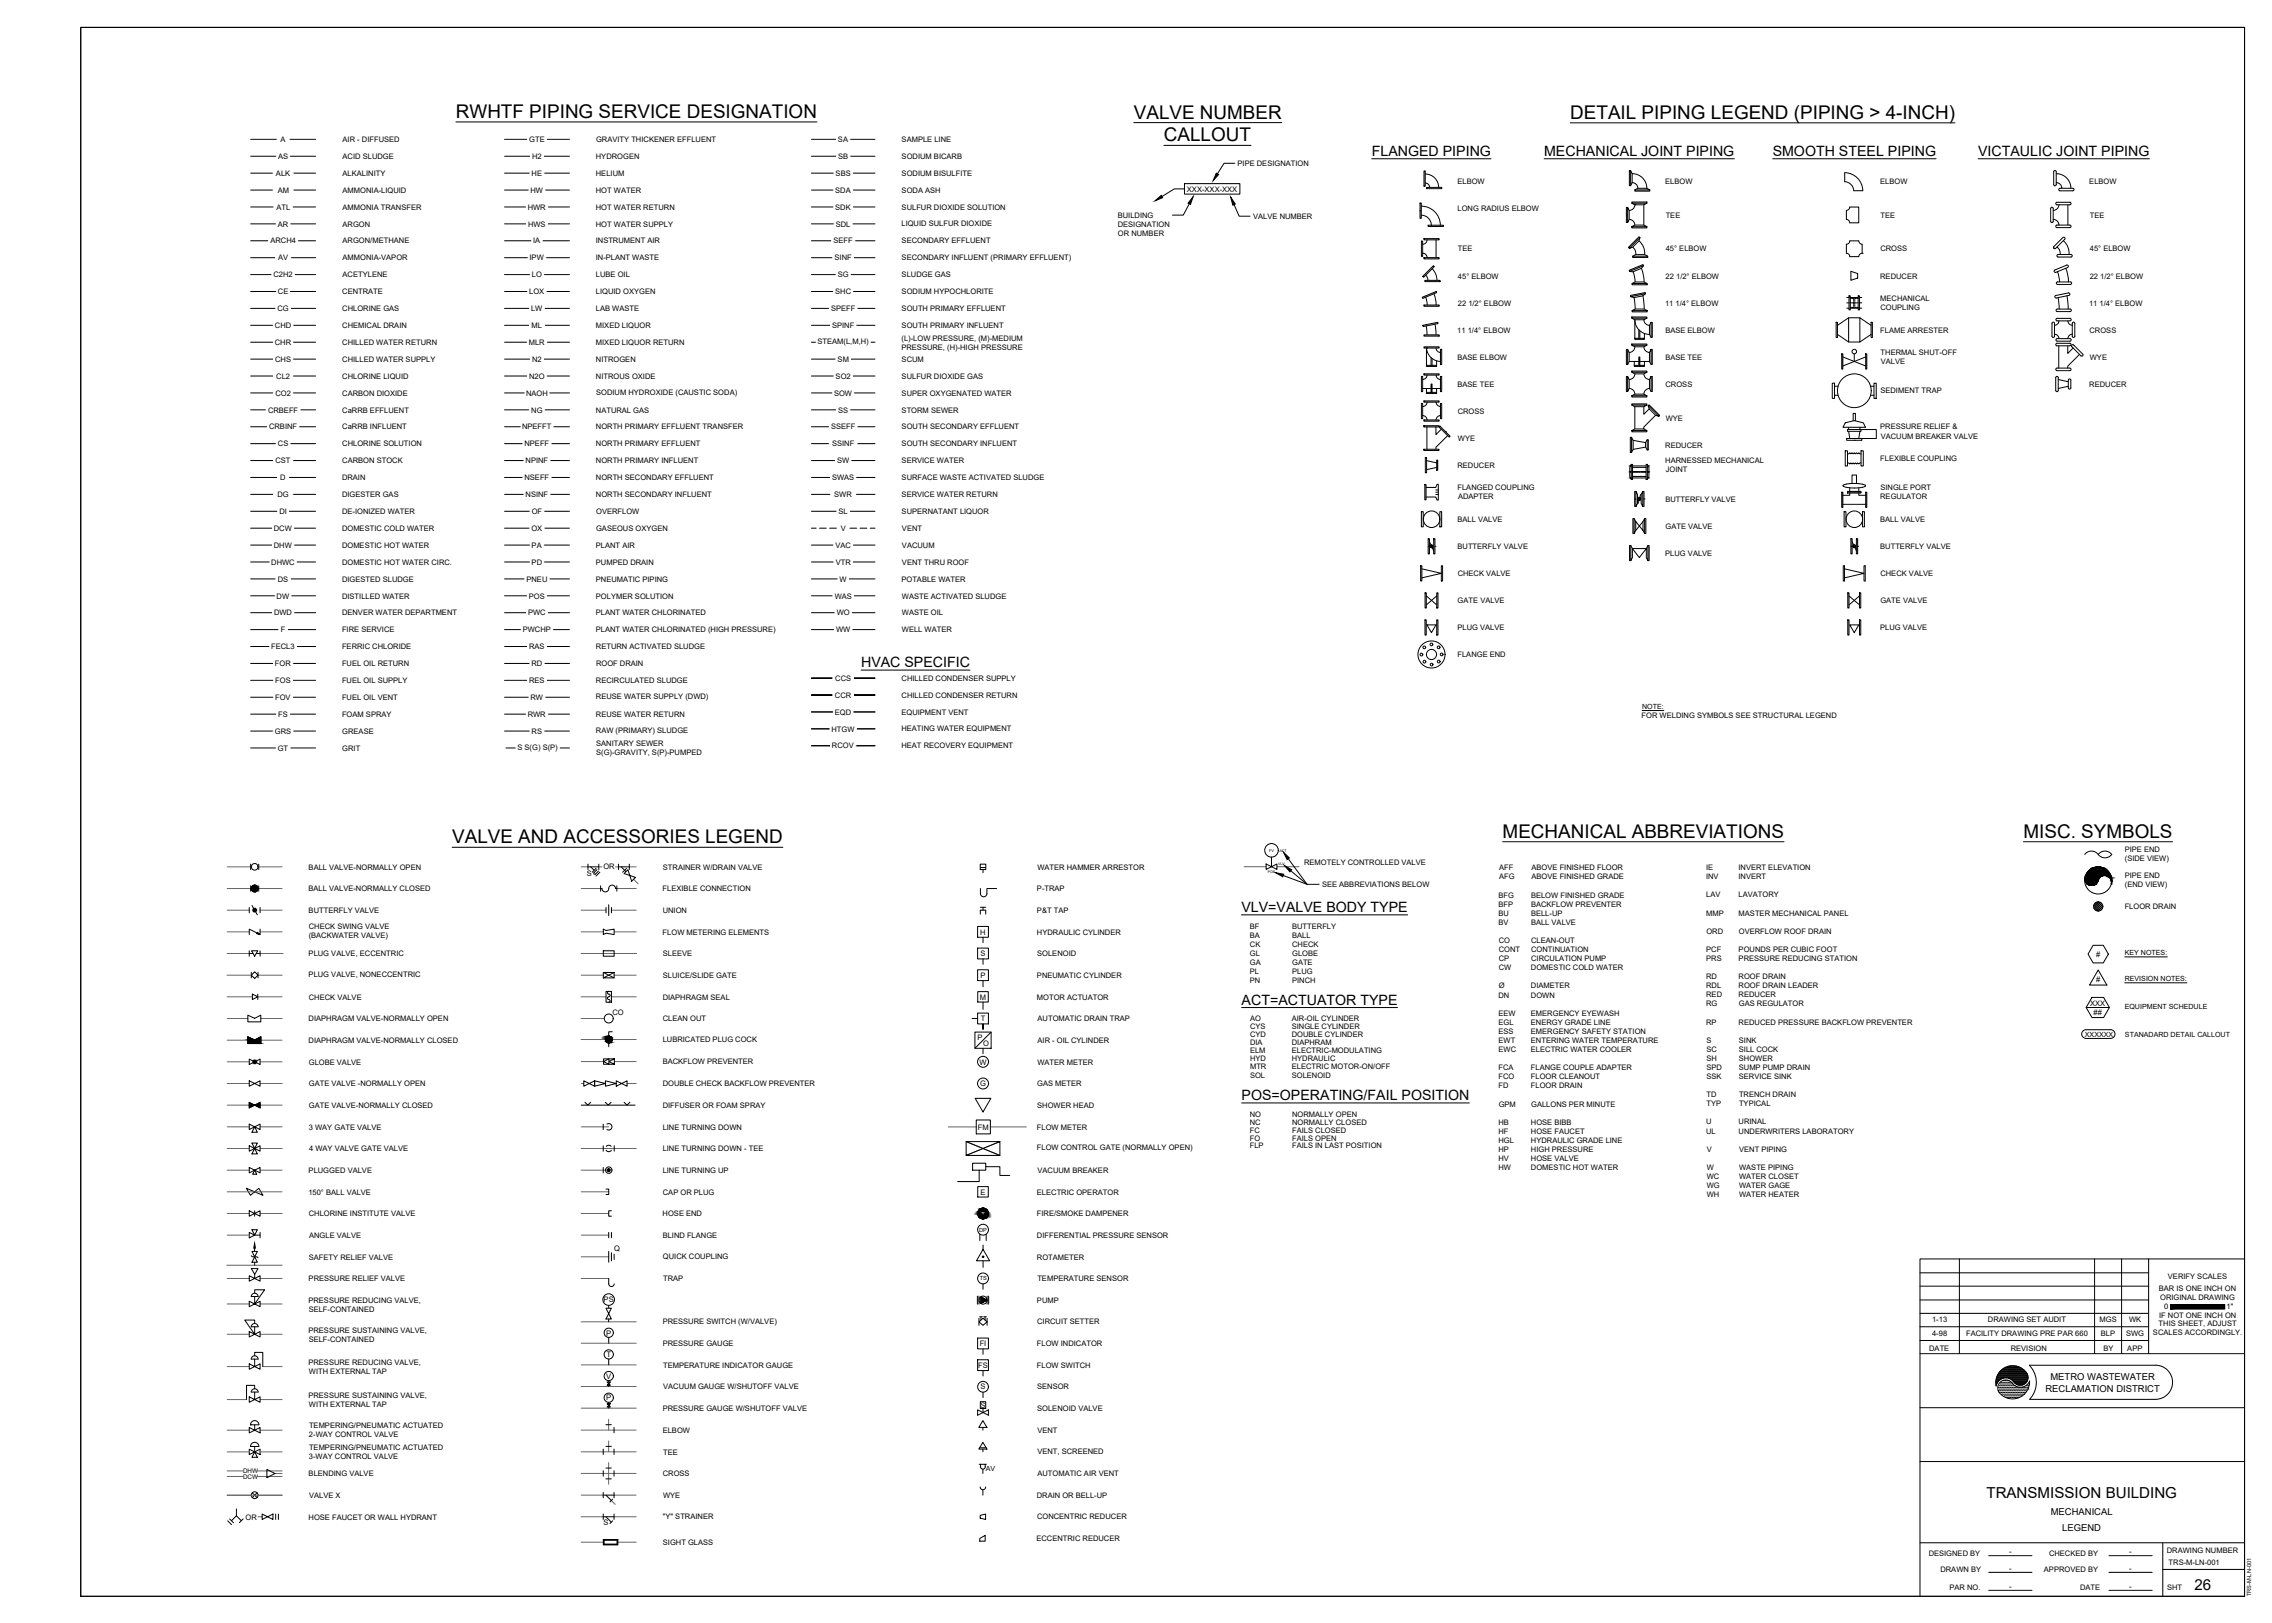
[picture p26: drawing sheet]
<svg xmlns="http://www.w3.org/2000/svg" width="1067mm" height="762mm" viewBox="0 0 1067 762" stroke-linecap="round" stroke-linejoin="round" font-family="sans-serif">
<defs><g id="words">
<g font-size="8.9">
<text x="214" y="55">RWHTF PIPING SERVICE DESIGNATION</text>
<text x="532" y="56">VALVE NUMBER</text>
<text x="737" y="56">DETAIL PIPING LEGEND (PIPING &gt; 4-INCH)</text>
<text x="546" y="66">CALLOUT</text>
<text x="212" y="396">VALVE AND ACCESSORIES LEGEND</text>
<text x="706" y="393">MECHANICAL ABBREVIATIONS</text>
<text x="950" y="393">MISC. SYMBOLS</text>
</g>
<g font-size="7.1">
<text x="933" y="703">TRANSMISSION BUILDING</text>
<text x="1030" y="746">26</text>
</g>
<g font-size="6.7">
<text x="644" y="73">FLANGED PIPING</text>
<text x="725" y="73">MECHANICAL JOINT PIPING</text>
<text x="832" y="73">SMOOTH STEEL PIPING</text>
<text x="929" y="73">VICTAULIC JOINT PIPING</text>
<text x="404" y="313">HVAC SPECIFIC</text>
<text x="583" y="428">VLV=VALVE BODY TYPE</text>
<text x="583" y="472">ACT=ACTUATOR TYPE</text>
<text x="583" y="516">POS=OPERATING/FAIL POSITION</text>
</g>
<g font-size="4.4">
<text x="963" y="648">METRO WASTEWATER</text>
<text x="960" y="654">RECLAMATION DISTRICT</text>
<text x="963" y="711">MECHANICAL</text>
<text x="968" y="719">LEGEND</text>
</g>
<g font-size="3.6">
<text x="285" y="627">P</text>
<text x="285" y="637">T</text>
<text x="285" y="647">V</text>
<text x="285" y="658">P</text>
</g>
<g font-size="3.5">
<text x="132" y="67">A</text>
<text x="161" y="67">AIR - DIFFUSED</text>
<text x="248" y="67">GTE</text>
<text x="280" y="67">GRAVITY THICKENER EFFLUENT</text>
<text x="393" y="67">SA</text>
<text x="423" y="67">SAMPLE LINE</text>
<text x="131" y="75">AS</text>
<text x="161" y="75">ACID SLUDGE</text>
<text x="250" y="75">H2</text>
<text x="280" y="75">HYDROGEN</text>
<text x="394" y="75">SB</text>
<text x="423" y="75">SODIUM BICARB</text>
<text x="581" y="78">PIPE DESIGNATION</text>
<text x="130" y="83">ALK</text>
<text x="161" y="83">ALKALINITY</text>
<text x="250" y="83">HE</text>
<text x="280" y="83">HELIUM</text>
<text x="392" y="83">SBS</text>
<text x="423" y="83">SODIUM BISULFITE</text>
<text x="557" y="90">XXX-XXX-XXX</text>
<text x="684" y="86">ELBOW</text>
<text x="782" y="86">ELBOW</text>
<text x="883" y="86">ELBOW</text>
<text x="981" y="86">ELBOW</text>
<text x="130" y="91">AM</text>
<text x="161" y="90">AMMONIA-LIQUID</text>
<text x="249" y="91">HW</text>
<text x="280" y="91">HOT WATER</text>
<text x="392" y="91">SDA</text>
<text x="423" y="91">SODA ASH</text>
<text x="130" y="98">ATL</text>
<text x="161" y="98">AMMONIA TRANSFER</text>
<text x="248" y="98">HWR</text>
<text x="280" y="98">HOT WATER RETURN</text>
<text x="392" y="98">SDK</text>
<text x="423" y="98">SULFUR DIOXIDE SOLUTION</text>
<text x="684" y="99">LONG RADIUS ELBOW</text>
<text x="130" y="106">AR</text>
<text x="161" y="106">ARGON</text>
<text x="248" y="106">HWS</text>
<text x="280" y="106">HOT WATER SUPPLY</text>
<text x="392" y="106">SDL</text>
<text x="423" y="106">LIQUID SULFUR DIOXIDE</text>
<text x="525" y="107">DESIGNATION</text>
<text x="525" y="102">BUILDING</text>
<text x="588" y="103">VALVE NUMBER</text>
<text x="782" y="102">TEE</text>
<text x="883" y="102">TEE</text>
<text x="981" y="102">TEE</text>
<text x="525" y="111">OR NUMBER</text>
<text x="127" y="114">ARCH4</text>
<text x="161" y="114">ARGON/METHANE</text>
<text x="250" y="114">IA</text>
<text x="280" y="114">INSTRUMENT AIR</text>
<text x="391" y="114">SEFF</text>
<text x="423" y="114">SECONDARY EFFLUENT</text>
<text x="685" y="118">TEE</text>
<text x="782" y="118">45° ELBOW</text>
<text x="883" y="118">CROSS</text>
<text x="981" y="118">45° ELBOW</text>
<text x="131" y="122">AV</text>
<text x="161" y="122">AMMONIA-VAPOR</text>
<text x="249" y="122">IPW</text>
<text x="280" y="122">IN-PLANT WASTE</text>
<text x="392" y="122">SINF</text>
<text x="423" y="122">SECONDARY INFLUENT (PRIMARY EFFLUENT)</text>
<text x="128" y="130">C2H2</text>
<text x="161" y="130">ACETYLENE</text>
<text x="250" y="130">LO</text>
<text x="280" y="130">LUBE OIL</text>
<text x="393" y="130">SG</text>
<text x="423" y="130">SLUDGE GAS</text>
<text x="685" y="131">45° ELBOW</text>
<text x="782" y="131">22 1/2° ELBOW</text>
<text x="883" y="131">REDUCER</text>
<text x="981" y="131">22 1/2° ELBOW</text>
<text x="130" y="138">CE</text>
<text x="161" y="138">CENTRATE</text>
<text x="248" y="138">LOX</text>
<text x="280" y="138">LIQUID OXYGEN</text>
<text x="392" y="138">SHC</text>
<text x="423" y="138">SODIUM HYPOCHLORITE</text>
<text x="685" y="143">22 1/2° ELBOW</text>
<text x="782" y="143">11 1/4° ELBOW</text>
<text x="883" y="141">MECHANICAL</text>
<text x="981" y="143">11 1/4° ELBOW</text>
<text x="130" y="146">CG</text>
<text x="161" y="146">CHLORINE GAS</text>
<text x="249" y="146">LW</text>
<text x="280" y="146">LAB WASTE</text>
<text x="390" y="146">SPEFF</text>
<text x="423" y="146">SOUTH PRIMARY EFFLUENT</text>
<text x="883" y="146">COUPLING</text>
<text x="129" y="154">CHD</text>
<text x="161" y="154">CHEMICAL DRAIN</text>
<text x="250" y="154">ML</text>
<text x="280" y="154">MIXED LIQUOR</text>
<text x="391" y="154">SPINF</text>
<text x="423" y="154">SOUTH PRIMARY INFLUENT</text>
<text x="129" y="162">CHR</text>
<text x="161" y="162">CHILLED WATER RETURN</text>
<text x="248" y="162">MLR</text>
<text x="280" y="162">MIXED LIQUOR RETURN</text>
<text x="384" y="162">STEAM(L,M,H)</text>
<text x="423" y="160">(L)-LOW PRESSURE, (M)-MEDIUM</text>
<text x="684" y="156">11 1/4° ELBOW</text>
<text x="782" y="156">BASE ELBOW</text>
<text x="883" y="156">FLAME ARRESTER</text>
<text x="981" y="156">CROSS</text>
<text x="423" y="164">PRESSURE, (H)-HIGH PRESSURE</text>
<text x="883" y="167">THERMAL SHUT-OFF</text>
<text x="129" y="170">CHS</text>
<text x="161" y="170">CHILLED WATER SUPPLY</text>
<text x="250" y="170">N2</text>
<text x="280" y="170">NITROGEN</text>
<text x="393" y="170">SM</text>
<text x="423" y="170">SCUM</text>
<text x="684" y="169">BASE ELBOW</text>
<text x="782" y="169">BASE TEE</text>
<text x="883" y="171">VALVE</text>
<text x="981" y="169">WYE</text>
<text x="130" y="178">CL2</text>
<text x="161" y="178">CHLORINE LIQUID</text>
<text x="248" y="178">N2O</text>
<text x="280" y="178">NITROUS OXIDE</text>
<text x="392" y="178">SO2</text>
<text x="423" y="178">SULFUR DIOXIDE GAS</text>
<text x="129" y="186">CO2</text>
<text x="161" y="186">CARBON DIOXIDE</text>
<text x="247" y="186">NAOH</text>
<text x="280" y="185">SODIUM HYDROXIDE (CAUSTIC SODA)</text>
<text x="392" y="186">SOW</text>
<text x="423" y="186">SUPER OXYGENATED WATER</text>
<text x="684" y="182">BASE TEE</text>
<text x="782" y="182">CROSS</text>
<text x="883" y="185">SEDIMENT TRAP</text>
<text x="981" y="182">REDUCER</text>
<text x="126" y="194">CRBEFF</text>
<text x="161" y="194">CaRRB EFFLUENT</text>
<text x="249" y="194">NG</text>
<text x="280" y="194">NATURAL GAS</text>
<text x="394" y="194">SS</text>
<text x="423" y="194">STORM SEWER</text>
<text x="684" y="194">CROSS</text>
<text x="782" y="197">WYE</text>
<text x="126" y="202">CRBINF</text>
<text x="161" y="202">CaRRB INFLUENT</text>
<text x="245" y="202">NPEFFT</text>
<text x="280" y="202">NORTH PRIMARY EFFLUENT TRANSFER</text>
<text x="390" y="202">SSEFF</text>
<text x="423" y="202">SOUTH SECONDARY EFFLUENT</text>
<text x="883" y="202">PRESSURE RELIEF &amp;</text>
<text x="130" y="210">CS</text>
<text x="161" y="210">CHLORINE SOLUTION</text>
<text x="246" y="210">NPEFF</text>
<text x="280" y="210">NORTH PRIMARY EFFLUENT</text>
<text x="391" y="210">SSINF</text>
<text x="423" y="210">SOUTH SECONDARY INFLUENT</text>
<text x="685" y="207">WYE</text>
<text x="883" y="206">VACUUM BREAKER VALVE</text>
<text x="782" y="210">REDUCER</text>
<text x="129" y="218">CST</text>
<text x="161" y="218">CARBON STOCK</text>
<text x="247" y="218">NPINF</text>
<text x="280" y="218">NORTH PRIMARY INFLUENT</text>
<text x="393" y="218">SW</text>
<text x="423" y="218">SERVICE WATER</text>
<text x="684" y="220">REDUCER</text>
<text x="782" y="218">HARNESSED MECHANICAL</text>
<text x="782" y="222">JOINT</text>
<text x="883" y="216">FLEXIBLE COUPLING</text>
<text x="132" y="225">D</text>
<text x="161" y="225">DRAIN</text>
<text x="246" y="225">NSEFF</text>
<text x="280" y="225">NORTH SECONDARY EFFLUENT</text>
<text x="391" y="225">SWAS</text>
<text x="423" y="225">SURFACE WASTE ACTIVATED SLUDGE</text>
<text x="130" y="233">DG</text>
<text x="161" y="233">DIGESTER GAS</text>
<text x="247" y="233">NSINF</text>
<text x="280" y="233">NORTH SECONDARY INFLUENT</text>
<text x="392" y="233">SWR</text>
<text x="423" y="233">SERVICE WATER RETURN</text>
<text x="684" y="230">FLANGED COUPLING</text>
<text x="883" y="230">SINGLE PORT</text>
<text x="685" y="234">ADAPTER</text>
<text x="782" y="236">BUTTERFLY VALVE</text>
<text x="883" y="234">REGULATOR</text>
<text x="131" y="241">DI</text>
<text x="161" y="241">DE-IONIZED WATER</text>
<text x="250" y="241">OF</text>
<text x="280" y="241">OVERFLOW</text>
<text x="394" y="241">SL</text>
<text x="423" y="241">SUPERNATANT LIQUOR</text>
<text x="684" y="245">BALL VALVE</text>
<text x="883" y="245">BALL VALVE</text>
<text x="129" y="249">DCW</text>
<text x="161" y="249">DOMESTIC COLD WATER</text>
<text x="249" y="249">OX</text>
<text x="280" y="249">GASEOUS OXYGEN</text>
<text x="395" y="249">V</text>
<text x="424" y="249">VENT</text>
<text x="782" y="248">GATE VALVE</text>
<text x="129" y="257">DHW</text>
<text x="161" y="257">DOMESTIC HOT WATER</text>
<text x="250" y="257">PA</text>
<text x="280" y="257">PLANT AIR</text>
<text x="392" y="257">VAC</text>
<text x="424" y="257">VACUUM</text>
<text x="684" y="258">BUTTERFLY VALVE</text>
<text x="883" y="258">BUTTERFLY VALVE</text>
<text x="782" y="261">PLUG VALVE</text>
<text x="127" y="265">DHWC</text>
<text x="161" y="265">DOMESTIC HOT WATER CIRC.</text>
<text x="250" y="265">PD</text>
<text x="280" y="265">PUMPED DRAIN</text>
<text x="392" y="265">VTR</text>
<text x="424" y="265">VENT THRU ROOF</text>
<text x="130" y="273">DS</text>
<text x="161" y="273">DIGESTED SLUDGE</text>
<text x="247" y="273">PNEU</text>
<text x="280" y="273">PNEUMATIC PIPING</text>
<text x="394" y="273">W</text>
<text x="423" y="273">POTABLE WATER</text>
<text x="684" y="270">CHECK VALVE</text>
<text x="883" y="270">CHECK VALVE</text>
<text x="130" y="281">DW</text>
<text x="161" y="281">DISTILLED WATER</text>
<text x="248" y="281">POS</text>
<text x="280" y="281">POLYMER SOLUTION</text>
<text x="392" y="281">WAS</text>
<text x="423" y="281">WASTE ACTIVATED SLUDGE</text>
<text x="684" y="283">GATE VALVE</text>
<text x="883" y="283">GATE VALVE</text>
<text x="129" y="289">DWD</text>
<text x="161" y="289">DENVER WATER DEPARTMENT</text>
<text x="248" y="289">PWC</text>
<text x="280" y="289">PLANT WATER CHLORINATED</text>
<text x="393" y="289">WO</text>
<text x="423" y="289">WASTE OIL</text>
<text x="132" y="297">F</text>
<text x="161" y="297">FIRE SERVICE</text>
<text x="245" y="297">PWCHP</text>
<text x="280" y="297">PLANT WATER CHLORINATED (HIGH PRESSURE)</text>
<text x="393" y="297">WW</text>
<text x="423" y="297">WELL WATER</text>
<text x="684" y="296">PLUG VALVE</text>
<text x="883" y="296">PLUG VALVE</text>
<text x="127" y="305">FECL3</text>
<text x="161" y="305">FERRIC CHLORIDE</text>
<text x="248" y="305">RAS</text>
<text x="280" y="305">RETURN ACTIVATED SLUDGE</text>
<text x="684" y="309">FLANGE END</text>
<text x="129" y="313">FOR</text>
<text x="161" y="313">FUEL OIL RETURN</text>
<text x="250" y="313">RD</text>
<text x="280" y="313">ROOF DRAIN</text>
<text x="129" y="321">FOS</text>
<text x="161" y="321">FUEL OIL SUPPLY</text>
<text x="248" y="321">RES</text>
<text x="280" y="321">RECIRCULATED SLUDGE</text>
<text x="392" y="320">CCS</text>
<text x="423" y="320">CHILLED CONDENSER SUPPLY</text>
<text x="129" y="329">FOV</text>
<text x="161" y="329">FUEL OIL VENT</text>
<text x="249" y="329">RW</text>
<text x="280" y="328">REUSE WATER SUPPLY (DWD)</text>
<text x="392" y="328">CCR</text>
<text x="423" y="328">CHILLED CONDENSER RETURN</text>
<text x="392" y="335">EQD</text>
<text x="423" y="335">EQUIPMENT VENT</text>
<text x="131" y="337">FS</text>
<text x="161" y="337">FOAM SPRAY</text>
<text x="248" y="337">RWR</text>
<text x="280" y="337">REUSE WATER RETURN</text>
<text x="771" y="337">FOR WELDING SYMBOLS SEE STRUCTURAL LEGEND</text>
<text x="129" y="345">GRS</text>
<text x="161" y="345">GREASE</text>
<text x="250" y="345">RS</text>
<text x="280" y="344">RAW (PRIMARY) SLUDGE</text>
<text x="390" y="343">HTGW</text>
<text x="423" y="343">HEATING WATER EQUIPMENT</text>
<text x="130" y="352">GT</text>
<text x="161" y="352">GRIT</text>
<text x="243" y="352">S S(G) S(P)</text>
<text x="280" y="350">SANITARY SEWER</text>
<text x="391" y="351">RCOV</text>
<text x="423" y="351">HEAT RECOVERY EQUIPMENT</text>
<text x="280" y="354">S(G)-GRAVITY, S(P)-PUMPED</text>
<text x="998" y="400">PIPE END</text>
<text x="612" y="406">REMOTELY CONTROLLED VALVE</text>
<text x="998" y="404">(SIDE VIEW)</text>
<text x="145" y="408">BALL VALVE-NORMALLY OPEN</text>
<text x="276" y="411">S</text>
<text x="283" y="408">OR</text>
<text x="311" y="408">STRAINER W/DRAIN VALVE</text>
<text x="487" y="408">WATER HAMMER ARRESTOR</text>
<text x="704" y="409">AFF</text>
<text x="704" y="413">AFG</text>
<text x="719" y="409">ABOVE FINISHED FLOOR</text>
<text x="719" y="413">ABOVE FINISHED GRADE</text>
<text x="801" y="409">IE</text>
<text x="801" y="413">INV</text>
<text x="816" y="409">INVERT ELEVATION</text>
<text x="816" y="413">INVERT</text>
<text x="998" y="412">PIPE END</text>
<text x="145" y="418">BALL VALVE-NORMALLY CLOSED</text>
<text x="311" y="418">FLEXIBLE CONNECTION</text>
<text x="487" y="418">P-TRAP</text>
<text x="621" y="416">SEE ABBREVIATIONS BELOW</text>
<text x="998" y="416">(END VIEW)</text>
<text x="704" y="421">BFG</text>
<text x="704" y="426">BFP</text>
<text x="719" y="421">BELOW FINISHED GRADE</text>
<text x="719" y="426">BACKFLOW PREVENTER</text>
<text x="801" y="421">LAV</text>
<text x="816" y="421">LAVATORY</text>
<text x="145" y="429">BUTTERFLY VALVE</text>
<text x="311" y="429">UNION</text>
<text x="487" y="429">P&amp;T TAP</text>
<text x="704" y="430">BU</text>
<text x="719" y="430">BELL-UP</text>
<text x="801" y="430">MMP</text>
<text x="816" y="430">MASTER MECHANICAL PANEL</text>
<text x="998" y="427">FLOOR DRAIN</text>
<text x="145" y="436">CHECK SWING VALVE</text>
<text x="587" y="436">BF</text>
<text x="607" y="436">BUTTERFLY</text>
<text x="704" y="434">BV</text>
<text x="719" y="434">BALL VALVE</text>
<text x="145" y="441">(BACKWATER VALVE)</text>
<text x="311" y="439">FLOW METERING ELEMENTS</text>
<text x="460" y="439">H</text>
<text x="487" y="439">HYDRAULIC CYLINDER</text>
<text x="587" y="440">BA</text>
<text x="607" y="440">BALL</text>
<text x="704" y="443">CO</text>
<text x="719" y="443">CLEAN-OUT</text>
<text x="801" y="438">ORD</text>
<text x="816" y="438">OVERFLOW ROOF DRAIN</text>
<text x="145" y="449">PLUG VALVE, ECCENTRIC</text>
<text x="311" y="449">SLEEVE</text>
<text x="460" y="449">S</text>
<text x="487" y="449">SOLENOID</text>
<text x="587" y="449">GL</text>
<text x="587" y="444">CK</text>
<text x="607" y="444">CHECK</text>
<text x="607" y="449">GLOBE</text>
<text x="704" y="447">CONT</text>
<text x="719" y="447">CONTINUATION</text>
<text x="801" y="447">PCF</text>
<text x="816" y="447">POUNDS PER CUBIC FOOT</text>
<text x="984" y="449">#</text>
<text x="587" y="453">GA</text>
<text x="607" y="453">GATE</text>
<text x="704" y="451">CP</text>
<text x="704" y="455">CW</text>
<text x="719" y="455">DOMESTIC COLD WATER</text>
<text x="719" y="451">CIRCULATION PUMP</text>
<text x="801" y="451">PRS</text>
<text x="816" y="451">PRESSURE REDUCING STATION</text>
<text x="145" y="459">PLUG VALVE, NONECCENTRIC</text>
<text x="311" y="459">SLUICE/SLIDE GATE</text>
<text x="460" y="459">P</text>
<text x="487" y="459">PNEUMATIC CYLINDER</text>
<text x="587" y="461">PN</text>
<text x="587" y="457">PL</text>
<text x="607" y="457">PLUG</text>
<text x="607" y="461">PINCH</text>
<text x="801" y="460">RD</text>
<text x="816" y="460">ROOF DRAIN</text>
<text x="984" y="461">#</text>
<text x="704" y="464">Ø</text>
<text x="719" y="464">DIAMETER</text>
<text x="801" y="464">RDL</text>
<text x="816" y="464">ROOF DRAIN LEADER</text>
<text x="145" y="469">CHECK VALVE</text>
<text x="311" y="469">DIAPHRAGM SEAL</text>
<text x="460" y="469">M</text>
<text x="487" y="469">MOTOR ACTUATOR</text>
<text x="704" y="468">DN</text>
<text x="719" y="468">DOWN</text>
<text x="801" y="468">RED</text>
<text x="801" y="473">RG</text>
<text x="816" y="468">REDUCER</text>
<text x="816" y="473">GAS REGULATOR</text>
<text x="981" y="472">XXX</text>
<text x="145" y="479">DIAPHRAGM VALVE-NORMALLY OPEN</text>
<text x="288" y="477">CO</text>
<text x="311" y="480">CLEAN OUT</text>
<text x="460" y="479">T</text>
<text x="487" y="479">AUTOMATIC DRAIN TRAP</text>
<text x="587" y="479">AO</text>
<text x="607" y="479">AIR-OIL CYLINDER</text>
<text x="704" y="477">EEW</text>
<text x="719" y="477">EMERGENCY EYEWASH</text>
<text x="983" y="476">##</text>
<text x="587" y="483">CYS</text>
<text x="607" y="483">SINGLE CYLINDER</text>
<text x="704" y="481">EGL</text>
<text x="704" y="485">ESS</text>
<text x="719" y="481">ENERGY GRADE LINE</text>
<text x="719" y="485">EMERGENCY SAFETY STATION</text>
<text x="801" y="481">RP</text>
<text x="816" y="481">REDUCED PRESSURE BACKFLOW PREVENTER</text>
<text x="145" y="490">DIAPHRAGM VALVE-NORMALLY CLOSED</text>
<text x="311" y="489">LUBRICATED PLUG COCK</text>
<text x="459" y="488">P</text>
<text x="462" y="491">O</text>
<text x="487" y="490">AIR - OIL CYLINDER</text>
<text x="587" y="487">CYD</text>
<text x="587" y="491">DIA</text>
<text x="607" y="487">DOUBLE CYLINDER</text>
<text x="607" y="491">DIAPHRAM</text>
<text x="704" y="490">EWT</text>
<text x="719" y="490">ENTERING WATER TEMPERATURE</text>
<text x="801" y="490">S</text>
<text x="816" y="490">SINK</text>
<text x="587" y="494">ELM</text>
<text x="607" y="494">ELECTRIC-MODULATING</text>
<text x="704" y="494">EWC</text>
<text x="719" y="494">ELECTRIC WATER COOLER</text>
<text x="801" y="494">SC</text>
<text x="816" y="494">SILL COCK</text>
<text x="145" y="500">GLOBE VALVE</text>
<text x="311" y="500">BACKFLOW PREVENTER</text>
<text x="460" y="500">W</text>
<text x="487" y="500">WATER METER</text>
<text x="587" y="498">HYD</text>
<text x="587" y="502">MTR</text>
<text x="607" y="498">HYDRAULIC</text>
<text x="607" y="502">ELECTRIC MOTOR-ON/OFF</text>
<text x="704" y="502">FCA</text>
<text x="719" y="502">FLANGE COUPLE ADAPTER</text>
<text x="801" y="498">SH</text>
<text x="801" y="502">SPD</text>
<text x="816" y="498">SHOWER</text>
<text x="816" y="502">SUMP PUMP DRAIN</text>
<text x="145" y="510">GATE VALVE -NORMALLY OPEN</text>
<text x="311" y="510">DOUBLE CHECK BACKFLOW PREVENTER</text>
<text x="460" y="510">G</text>
<text x="487" y="510">GAS METER</text>
<text x="587" y="506">SOL</text>
<text x="607" y="506">SOLENOID</text>
<text x="704" y="507">FCO</text>
<text x="719" y="507">FLOOR CLEANOUT</text>
<text x="801" y="507">SSK</text>
<text x="816" y="507">SERVICE SINK</text>
<text x="704" y="511">FD</text>
<text x="719" y="511">FLOOR DRAIN</text>
<text x="801" y="515">TD</text>
<text x="817" y="515">TRENCH DRAIN</text>
<text x="145" y="520">GATE VALVE-NORMALLY CLOSED</text>
<text x="311" y="520">DIFFUSER OR FOAM SPRAY</text>
<text x="487" y="520">SHOWER HEAD</text>
<text x="704" y="520">GPM</text>
<text x="719" y="520">GALLONS PER MINUTE</text>
<text x="801" y="519">TYP</text>
<text x="817" y="519">TYPICAL</text>
<text x="587" y="525">NO</text>
<text x="607" y="525">NORMALLY OPEN</text>
<text x="801" y="528">U</text>
<text x="816" y="528">URINAL</text>
<text x="145" y="530">3 WAY GATE VALVE</text>
<text x="311" y="530">LINE TURNING DOWN</text>
<text x="459" y="530">FM</text>
<text x="487" y="530">FLOW METER</text>
<text x="587" y="528">NC</text>
<text x="587" y="532">FC</text>
<text x="607" y="528">NORMALLY CLOSED</text>
<text x="607" y="532">FAILS CLOSED</text>
<text x="704" y="528">HB</text>
<text x="704" y="532">HF</text>
<text x="719" y="528">HOSE BIBB</text>
<text x="719" y="532">HOSE FAUCET</text>
<text x="801" y="532">UL</text>
<text x="816" y="532">UNDERWRITERS LABORATORY</text>
<text x="587" y="535">FO</text>
<text x="587" y="539">FLP</text>
<text x="607" y="535">FAILS OPEN</text>
<text x="607" y="539">FAILS IN LAST POSITION</text>
<text x="704" y="537">HGL</text>
<text x="719" y="537">HYDRAULIC GRADE LINE</text>
<text x="145" y="540">4 WAY VALVE GATE VALVE</text>
<text x="311" y="540">LINE TURNING DOWN - TEE</text>
<text x="487" y="540">FLOW CONTROL GATE (NORMALLY OPEN)</text>
<text x="704" y="541">HP</text>
<text x="704" y="545">HV</text>
<text x="719" y="541">HIGH PRESSURE</text>
<text x="719" y="545">HOSE VALVE</text>
<text x="801" y="541">V</text>
<text x="817" y="541">VENT PIPING</text>
<text x="145" y="551">PLUGGED VALVE</text>
<text x="311" y="551">LINE TURNING UP</text>
<text x="487" y="551">VACUUM BREAKER</text>
<text x="704" y="549">HW</text>
<text x="719" y="549">DOMESTIC HOT WATER</text>
<text x="801" y="549">W</text>
<text x="817" y="549">WASTE PIPING</text>
<text x="801" y="553">WC</text>
<text x="801" y="558">WG</text>
<text x="817" y="553">WATER CLOSET</text>
<text x="817" y="558">WATER GAGE</text>
<text x="145" y="561">150° BALL VALVE</text>
<text x="311" y="561">CAP OR PLUG</text>
<text x="460" y="561">E</text>
<text x="487" y="561">ELECTRIC OPERATOR</text>
<text x="801" y="562">WH</text>
<text x="817" y="562">WATER HEATER</text>
<text x="145" y="571">CHLORINE INSTITUTE VALVE</text>
<text x="311" y="571">HOSE END</text>
<text x="487" y="571">FIRE/SMOKE DAMPENER</text>
<text x="145" y="581">ANGLE VALVE</text>
<text x="311" y="581">BLIND FLANGE</text>
<text x="487" y="581">DIFFERENTIAL PRESSURE SENSOR</text>
<text x="288" y="588">Q</text>
<text x="145" y="591">SAFETY RELIEF VALVE</text>
<text x="311" y="591">QUICK COUPLING</text>
<text x="487" y="591">ROTAMETER</text>
<text x="145" y="602">PRESSURE RELIEF VALVE</text>
<text x="311" y="602">TRAP</text>
<text x="487" y="602">TEMPERATURE SENSOR</text>
<text x="1018" y="601">VERIFY SCALES</text>
<text x="145" y="612">PRESSURE REDUCING VALVE,</text>
<text x="283" y="611">PS</text>
<text x="487" y="612">PUMP</text>
<text x="1014" y="606">BAR IS ONE INCH ON</text>
<text x="1014" y="610">ORIGINAL DRAWING</text>
<text x="145" y="616">SELF-CONTAINED</text>
<text x="1016" y="615">0</text>
<text x="1045" y="615">1&quot;</text>
<text x="311" y="622">PRESSURE SWITCH (W/VALVE)</text>
<text x="487" y="621">CIRCUIT SETTER</text>
<text x="907" y="621">1-13</text>
<text x="933" y="621">DRAWING SET AUDIT</text>
<text x="986" y="621">MGS</text>
<text x="1000" y="621">WK</text>
<text x="1014" y="623">THIS SHEET, ADJUST</text>
<text x="1014" y="619">IF NOT ONE INCH ON</text>
<text x="145" y="626">PRESSURE SUSTAINING VALVE,</text>
<text x="907" y="627">4-98</text>
<text x="923" y="627">FACILITY DRAWING PRE PAR 660</text>
<text x="986" y="627">BLP</text>
<text x="998" y="627">SWG</text>
<text x="1011" y="627">SCALES ACCORDINGLY.</text>
<text x="145" y="630">SELF-CONTAINED</text>
<text x="311" y="632">PRESSURE GAUGE</text>
<text x="460" y="632">FI</text>
<text x="487" y="632">FLOW INDICATOR</text>
<text x="906" y="634">DATE</text>
<text x="944" y="634">REVISION</text>
<text x="988" y="634">BY</text>
<text x="999" y="634">APP</text>
<text x="145" y="641">PRESSURE REDUCING VALVE,</text>
<text x="145" y="645">WITH EXTERNAL TAP</text>
<text x="311" y="642">TEMPERATURE INDICATOR GAUGE</text>
<text x="459" y="642">FS</text>
<text x="487" y="642">FLOW SWITCH</text>
<text x="311" y="652">VACUUM GAUGE W/SHUTOFF VALVE</text>
<text x="460" y="652">S</text>
<text x="487" y="652">SENSOR</text>
<text x="145" y="656">PRESSURE SUSTAINING VALVE,</text>
<text x="145" y="661">WITH EXTERNAL TAP</text>
<text x="311" y="662">PRESSURE GAUGE W/SHUTOFF VALVE</text>
<text x="460" y="661">S</text>
<text x="487" y="663">SOLENOID VALVE</text>
<text x="145" y="671">TEMPERING/PNEUMATIC ACTUATED</text>
<text x="145" y="675">2-WAY CONTROL VALVE</text>
<text x="311" y="673">ELBOW</text>
<text x="487" y="673">VENT</text>
<text x="145" y="681">TEMPERING/PNEUMATIC ACTUATED</text>
<text x="311" y="683">TEE</text>
<text x="487" y="683">VENT, SCREENED</text>
<text x="145" y="685">3-WAY CONTROL VALVE</text>
<text x="145" y="693">BLENDING VALVE</text>
<text x="311" y="693">CROSS</text>
<text x="487" y="693">AUTOMATIC AIR VENT</text>
<text x="145" y="703">VALVE X</text>
<text x="311" y="703">WYE</text>
<text x="487" y="703">DRAIN OR BELL-UP</text>
<text x="115" y="714">OR</text>
<text x="145" y="713">HOSE FAUCET OR WALL HYDRANT</text>
<text x="311" y="713">&quot;Y&quot; STRAINER</text>
<text x="487" y="713">CONCENTRIC REDUCER</text>
<text x="283" y="716">S</text>
<text x="311" y="725">SIGHT GLASS</text>
<text x="487" y="724">ECCENTRIC REDUCER</text>
<text x="906" y="730">DESIGNED BY</text>
<text x="943" y="730">-</text>
<text x="962" y="730">CHECKED BY</text>
<text x="1000" y="730">-</text>
<text x="1017" y="729">DRAWING NUMBER</text>
<text x="943" y="738">-</text>
<text x="1000" y="738">-</text>
<text x="1018" y="735">TRS-M-LN-001</text>
<text x="911" y="738">DRAWN BY</text>
<text x="960" y="738">APPROVED BY</text>
<text x="915" y="746">PAR NO.</text>
<text x="943" y="746">-</text>
<text x="977" y="746">DATE</text>
<text x="1000" y="746">-</text>
<text x="1018" y="746">SHT</text>
</g>
<g font-size="3.3">
<text x="771" y="333">NOTE:</text>
<text x="998" y="449">KEY NOTES:</text>
<text x="998" y="461">REVISION NOTES:</text>
<text x="998" y="474">EQUIPMENT SCHEDULE</text>
<text x="979" y="487">XXXXXX</text>
<text x="998" y="487">STANADARD DETAIL CALLOUT</text>
<text x="463" y="691">AV</text>
</g>
<g font-size="2.9">
<text x="114" y="692">DHW</text>
<text x="114" y="694">DCW</text>
</g>
<g font-size="2.7">
<text x="460" y="578">DP</text>
<text x="460" y="601">TS</text>
<text x="1057" y="749" transform="rotate(-90 1057 749)">TRS-M-LN-001</text>
</g>
<text font-size="1.8" x="596" y="400">FV</text>
<g font-size="1.7">
<text x="601" y="400">ACT</text>
<text x="600" y="406">VLV</text>
<text x="595" y="410">POS</text>
</g>
</g></defs>
<!-- layer: Facility - Mechanical Legend|M-PIPE-CCR -->
<path d="M411 326h-30h30" fill="none" stroke="#000" stroke-width=".47"/>
<!-- layer: XREF -->
<g fill="none" stroke="#000" stroke-width=".47">
<path d="M667 95v8zM667 97a9 9 0 0 1 9 9M669 80v7zM669 86l2 1v1M669 82a6 6 0 0 1 7 6M670 88h7v1h-7zM764 97v7v-7l1 2v4l-1 1M765 80h1v7h-1zM766 80v2M766 95h7h-7zM766 95l2 1h4l1-1M766 82v4"/>
<path d="M766 86v1M766 86l2 1 1 1M766 82a7 7 0 0 1 7 6M768 96l-1 2-2 1M769 88h4M769 88l-1 1M772 96v10M773 88l2 1h-7v1h7v-1M866 81a9 9 0 0 1 9 9h-5a4 4 0 0 0-4-5zM867 99l1-1 1-1h4v8h-4l-1-1-1-1zM963 97l1 1v6h-1zM965 95h7v1h-6z"/>
<path d="M965 82a7 7 0 0 1 7 6M965 86l2 1 1 1M965 81v6M966 81l-1-1-1 1v6h1h1M967 96l-1 2-2 1M967 89l6-1 1 1-1 1h-6zM968 88h.1M971 96v10M667 101a5 5 0 0 1 5 5M667 113h1v7h-1zM668 119h1l1 2M669 112h7v1h-7z"/>
<path d="M670 113l-1 1-1 1M671 106h7h-7zM674 113v8M765 103l2 1 1 2M766 106h7v1h-7v-1h2h4h1M767 116l1 1v3M770 113a8 8 0 0 1 2 7M770 111v1l-5 5v-1zM770 112v1l-3 3-2 1M867 115l1-1 1-1h4v1l1 1v4l-1 1h-4h-1l-1-1zM964 103l2 1 1 2M965 106h7v1h-6z"/>
<path d="M966 116l1 2v1M966 120l6-1 1 1-1 1h-6zM969 112l-4 5h-1v-1zM969 113a8 8 0 0 1 3 6M668 140l6-3h1l-7 3zM669 121h7v1h-7zM669 132h7h-7zM669 140l1 3M669 129l1 3M672 126l2 3 1 3M673 125l-5 5zM673 138l1 5"/>
<path d="M765 127l6-3 1 1-7 2zM766 133h7v1h-7zM766 133l2-1h4l1 1M767 120h7v1h-7zM767 120h1h4h2M767 128l1 4M767 140l1 5M771 126l1 6M771 139l-4 1-1-1 7-1v-1l-7 2M771 139l1 6M772 125l-1 1-4 2-2-1M773 138l-2 1"/>
<path d="M867 140h1M868 139h1v6h-1zM869 140h.1M869 140h3M869 127l3 1v3l-3 1zM870 140h.1M871 140h1h-1M872 139h1v6h-1zM873 140h1M965 127l5-3 1 1v1l-6 2zM966 133l6-1 1 1-1 1h-6zM966 128l1 4"/>
<path d="M966 140l1 5M970 126l1 6M971 139v6M971 139l-5 1M971 139l1-1h-1l-6 1v1h1M668 153l7-2v1l-7 1zM669 157h7v1h-7zM669 143h7v1h-7zM670 153v4M674 152v5M766 149l2 1h4l1-1M766 149h7h-7z"/>
<path d="M766 146h7h-7l2-1h4l1 1M768 159h4h-4zM770 155v4M772 150v2l3 1M772 157v2M775 157a7 7 0 0 1-7-7v9M775 151h1v7h-1zM775 151l-1 2v4l1 1M862 151h1v7h-1zM863 153l5-4v12h5v-12l6 4M863 157l5 4M867 145h1"/>
<path d="M867 142h1M868 149h5M869 145h3M869 142h3M869 144h.1M870 144h.1M870 141h.1M870 142v1M870 143v1M871 144h1h-1M871 141h.1M871 142v1"/>
<path d="M871 143v1M872 144h.1M872 140h.1M873 145h1M873 142h1M879 151v7zM879 157l-6 4M964 151l1 1v6h-1h-1zM965 157l1 1 1 1M966 159h6l1 1h-1h-6M966 149h6l1 1-1 1h-6M966 159l-1 1h1"/>
<path d="M966 149l-1 1 1 1M966 145h6M967 151l-1 1-1 1M971 151l1 1 1 1M972 145l1 1h-1h-6h-1l1-1M973 157l-1 1-1 1M973 151l1 1v6h-1zM667 177h1v7h-1zM669 163h7h-7zM669 176h7h-7zM670 172h5h-5zM670 176l-1 2h-1"/>
<path d="M672 168v4M674 163l1 2h1M674 176l1 2h1M675 169v3M676 164h1v7h-1zM676 177h1v7h-1zM676 170a7 7 0 0 1-6-7v9M764 164v7zM764 177l1 1v4l-1 2v-7v7M764 164l1 1M765 165v5l-1 1M765 170h5"/>
<path d="M766 162l2 1h4l1-1M766 162h7h-7zM766 175l2 1h4l1-1M766 174h7v1h-7zM767 172h5h-5zM767 170v2M768 163l-1 2h-2M768 176l-1 2h-2M770 172v-4v4M772 163l1 2h2M772 176l1 2h2M772 170v2"/>
<path d="M774 170l1 1M775 164h1v7h-1v-7l-1 1v5h-4M775 177h1v7h-1v-7l-1 1v4l1 2M860 180h1v7h-1zM865 166v7zM865 168l11 4M871 166v4M876 166h1v7h-1zM876 168l-11 4M880 180h1v7h-1zM965 161h7v1h-6zM965 173h7v1h-6z"/>
<path d="M965 177h1v6v1l-1-1zM966 178l5 1M967 162v11M971 162v4l2-3M971 178h1v4v1l-1-1zM976 166l-5 6v1M977 167h1v-1l-4-4h-1v1l4 4M667 189h1v8h-1zM668 182h4M668 195l1 1 1 1M669 200h7h-7zM669 197h7v1h-7z"/>
<path d="M669 188h7v1h-7zM670 184h5v1h-5zM670 182v2M670 189l-1 1-1 1M672 184v-4v4M672 182h4M674 189l1 1 1 1M675 182v2M676 189h1v8h-1zM676 195l-1 1-1 1M765 182l2 1 1 2M766 186h7h-7z"/>
<path d="M766 190l2 1h4M768 191v10M772 185h-4l-2 1M772 185l1 1M773 190h-7h7l-1 1v3l2-2 3 3h2l-5-5 5 5M774 190v2M775 182l-2 1-1 2M777 195l-5 5v1h-4l-2 1v1h7v-1h-7M861 186h2M861 181h2M866 199l5-2 4 2 1 2h-11zM870 198v-4h1v4"/>
<path d="M878 186h2M878 181h2M971 181l-5 1M669 211h7v1h-7zM669 215h1v7h-1zM670 216l5 1M670 200v11M674 200v4l3-2M675 216v5zM675 219l-5 2M676 200l5 5h-1zM680 205l-6 5v1"/>
<path d="M765 219h1M765 205h1l1 2 6 1v2l-6 1-1 1h-1zM766 218h1v7h-1l-1-1v-5l1-1v7M766 205v7M767 219h6M767 207v4M772 201l1 1M773 208l1-2v5l-1-1M773 218h1v1v5v1h-1zM773 206v5M774 219h1M774 218v7"/>
<path d="M866 212h1v7h-1zM867 206h7v1h-7zM867 202h7v1h-7zM867 217l2 1v-1l1 1v-1l1 1v-1l1 1 2-1M867 213h2h1h1h1h2M868 201v1M868 203l1 3M873 201v1M873 203v3M874 202h7v4h-7M874 212h1v7h-1zM669 228h1v7h-1z"/>
<path d="M670 229h4l1-2v8l-1-2h-4M674 232h1M674 230h1M674 231h1M765 222h1h-1M765 224h1M767 224h6M768 231v7l1-2v-4l-1-1v7M769 222h-2h6h-3M769 222h1M770 232l-1 4M771 231v1v4v2h1v-7h-1v7"/>
<path d="M774 224h1M774 222h1M865 231v7zM865 237h11M867 227h7a.9 .9 0 0 1 1 0 .9 .9 0 0 1 1 1l-3 1M867 227a.9 .9 0 0 0-1 0 .9 .9 0 0 0 0 1l7 1M867 231h7h-7zM867 231h7M869 231v2h-4M869 229v2M870 227v-4h2v4M873 231v2h3"/>
<path d="M873 229v2M876 231h1v7h-1zM667 240h1v7h-1zM671 253v7zM671 254l2 5M673 253h1v7h-1zM676 240h1v7h-1zM766 256v2h7l1-2M767 243l1 2M771 245l-3 4M771 249l1 2M772 243v8h1v-8h-1l-1 2v4l-3-4v4l-1 2v-8v8"/>
<path d="M866 240h1v7h-1zM869 253h1v7h-1zM870 254l2 5M872 253v7zM875 240v7zM667 266h1v7h-1zM668 267l9 2-9 2M669 278h1v7h-1zM670 280l5 4M675 278v7zM675 280l-5 4M677 266v7z"/>
<path d="M766 263v-7h-1v7h1v-1v-4l4 4 3-4v4l1 1v-7v7M865 266h1v7h-1zM866 267l9 2-9 2M868 278v7zM868 280l5 4M873 278h1v7h-1zM873 280l-5 4M875 266h1v7h-1zM669 291h1v7h-1zM670 293h4l-2 4zM675 291v7zM868 291v7z"/>
<path d="M869 293h4l-2 4zM873 291h1v7h-1z"/>
<circle cx="871" cy="165" r="1.1"/>
<circle cx="871" cy="183" r="8"/>
<circle cx="672" cy="244" r="4"/>
<circle cx="871" cy="244" r="4"/>
<circle cx="667" cy="307" r=".6"/>
<circle cx="669" cy="304" r=".6"/>
<circle cx="669" cy="311" r=".6"/>
<circle cx="672" cy="303" r=".6"/>
<circle cx="672" cy="307" r="6"/>
<circle cx="672" cy="307" r="2.4"/>
<circle cx="672" cy="312" r=".6"/>
<circle cx="675" cy="304" r=".6"/>
<circle cx="676" cy="311" r=".6"/>
<circle cx="677" cy="307" r=".6"/>
</g>
<g fill="#000">
<circle cx="667" cy="99" r=".2"/>
<circle cx="768" cy="96" r=".2"/>
<circle cx="674" cy="106" r=".2"/>
<circle cx="764" cy="101" r=".2"/>
<circle cx="765" cy="117" r=".2"/>
<circle cx="874" cy="119" r=".2"/>
<circle cx="964" cy="116" r=".2"/>
<circle cx="679" cy="203" r=".2"/>
<circle cx="871" cy="207" r=".2"/>
<circle cx="768" cy="234" r=".2"/>
<circle cx="770" cy="222" r=".2"/>
<circle cx="772" cy="234" r=".2"/>
<circle cx="671" cy="256" r=".2"/>
<circle cx="674" cy="256" r=".2"/>
<circle cx="869" cy="256" r=".2"/>
<circle cx="872" cy="256" r=".2"/>
</g>
<g fill="#000" stroke="#000" stroke-width=".47">
<path d="M769 234h1zM672 256l1 1zM871 256v1z"/>
<path d="M769 234h1zM769 235l1-1zM770 234v1z"/>
<path d="M769 234h1zM769 234h1zM769 234h1z"/>
<path d="M770 234v1zM770 234v1z"/>
<path d="M672 257v-1zM672 257v-1zM672 256v1z"/>
<path d="M672 256v1zM672 256v1zM672 256l1 1z"/>
<path d="M672 256h1zM672 256h1z"/>
<path d="M870 257l1-1zM870 257l1-1zM871 256l-1 1z"/>
<path d="M870 256h1zM870 256h1zM870 256h1z"/>
<path d="M871 256v1zM871 256v1zM871 256v1z"/>
<path d="M870 256h1zM870 256h1z"/>
</g>
<path d="M107 417h25" fill="none" stroke="#666" stroke-width=".47"/>
<circle cx="132" cy="448" r=".2" fill="#666"/>
<g fill="none" stroke="#666" stroke-width=".47">
<path d="M107 407h11M121 407h11M273 417h9M273 407h3M281 407h2M289 407h1M290 417h9M295 407h4M298 413l2 2M584 407h10M600 407h10M107 438h10"/>
<path d="M107 427h10M122 438h10M122 427h10M273 438h10M273 427h12M287 427h12M288 438h11M107 458h11M107 448h10M121 458h11M122 448h10M273 448h26h-10"/>
<path d="M273 458h10M288 458h11M107 468h11M107 478h9M121 468h11M122 478h10M273 468h12M273 478h11M287 468h12M107 499h10M107 488h9M122 499h10"/>
<path d="M122 488h10M273 488h26M273 498h10M288 498h11M107 509h10M107 519h25M122 509h10M273 509h1M294 509h5M107 529h10M107 539h10M122 529h10"/>
<path d="M122 539h10M273 529h13M273 539h26M445 529h13M454 536l15 6M465 529h17M469 536l-15 6M107 549h10M107 560h25M122 549h10M273 549h13M273 560h13"/>
<path d="M107 580h10M107 570h10M122 570h10M273 580h13M273 570h13M106 594h26M273 590h13M107 600h10M107 612h10M122 600h10M122 612h10M273 600h13"/>
<path d="M107 626h10M122 626h10M273 631h26M273 621h26M107 642h10M107 657h9M122 657h10M123 642h9M273 641h26M273 651h26M107 671h10M122 671h10"/>
<path d="M273 671h26M273 661h26M286 677v5M286 666v5M107 693h7M107 691h7M107 682h10M121 693h11M121 691h11M122 682h10M129 692h3M273 682h26"/>
<path d="M273 692h26M286 687v10M107 702h25M121 712h2M273 712h10M273 702h10M287 705l2 1M288 712h11M288 702h11M273 724h10M290 724h9"/>
</g>
<g fill="none" stroke="#000" stroke-width=".47">
<path d="M118 406v2M118 416v2M121 406v2M121 416v2M276 406v2M276 407h5M277 407l2 2M280 408l-2 2M280 408l-1 2 2-1M281 406v2M282 410l-2 1M282 417h1a1.8 1.8 0 0 0 2 2 1.8 1.8 0 0 0 1-3 1.6 1.6 0 0 1 2 0 1.6 1.6 0 0 1 1 1h1"/>
<path d="M282 416v2M290 416v2M290 407h5M290 406v2M292 407l2 2M293 410l2-2 2 6 1-2zM294 408l-2 2M295 406v2M460 406h3v2h-3zM460 417v3a1.5 1.5 0 0 0 2 1 1.5 1.5 0 0 0 1-1v-3h5M460 407h3M462 408v2"/>
<path d="M594 406l6 2v-2l-6 2zM597 402v5M979 401a4 4 0 0 1 6 0M979 412a3 3 0 0 0 3 4 3 3 0 0 0 4-4 3 3 0 0 1 4-1 3 3 0 0 1 1 4M986 401a4 4 0 0 1 6 0 4 4 0 0 1-7 0zM117 426v3M118 425l3 5M121 438l1 1-1-1 1 1-1-1h1h-1M122 436v3l-5-3v3M122 426v3M283 436l2 1 3-1v3l-3-1-2 1zM285 426v3"/>
<path d="M286 425v5M287 426v3M459 435h5v5h-5zM460 429v-2h3v2M460 426h3M462 426v1M117 446v3M117 448h2M118 458l2-2 1 2-1 1zM118 457v2M118 446h3l-1 3zM120 448h2"/>
<path d="M121 457v2M122 446v3M283 446h5v3h-5zM283 457l5 2M288 457l-5 2h5v-2h-5v2M459 445h5v5h-5zM459 455h5v5h-5zM462 440v3M462 450v3M116 477l4 1 2-1v3h-6zM118 467l3 1-3 1zM121 467v2"/>
<path d="M285 465h2v6h-2zM286 465a1.1 1.1 0 0 0-1 2 .9 .9 0 0 0 1 0v1a.8 .8 0 0 0-1 1 .8 .8 0 0 0 1 0v2M459 476h5v5h-5zM459 478h-3h3M459 466h5v4h-5zM462 460v3M462 470v4M116 487l4 1 2-1v3h-6zM117 497l5 3v-3l-5 3zM283 498l3-1v3zM288 484h-2v7M288 497v3h-5v-3h5l-2 1 2 2"/>
<path d="M458 485h7v7h-7zM462 483v-2v2M462 492v3M465 485l-7 7M117 507l5 3v-3l-5 3zM117 518l5 2v-2l-5 2zM273 519h25M274 507l5 3v-3l-5 3zM275 518l1 1 1-1M279 507l5 2-5 1zM284 518l2 1 1-1M284 507l5 2-5 1z"/>
<path d="M289 507l5 3v-3l-5 3zM293 518l1 1 2-1M458 516h7l-3 6zM117 538l5 2v-2l-5 2zM117 528l5 2v-2l-5 2zM118 537h3l-1 2zM120 539l1 3h-3zM120 529l1 3h-3zM283 528v2M283 538v2M285 538h1h1M285 528a1.5 1.5 0 0 1 2 1 1.5 1.5 0 0 1-2 1"/>
<path d="M288 538v2M454 536l15 6M458 526h7v6h-7zM469 536l-15 6v-6h15v6h-15M116 558l7 3-1-3-4 3zM117 548l5 3v-3l-5 3zM120 549l1 2h-2zM283 548v3M285 558h1v3h-1M285 540a1.5 1.5 0 0 0 2 0M457 546h6v3h-6zM459 557h5v5h-5z"/>
<path d="M460 549v6h-10M463 548h6v4h5M117 568l5 3v-3l-5 3zM117 579l3 1-3 1zM118 577h3l-1 3zM120 568v3M120 580h2M122 579v2M286 579v2M287 568h-1v3h1M287 579v2M460 569h3l-1 2z"/>
<path d="M460 579v3M463 579v3M117 599l5 3v-3l-5 3zM118 590l3 1M118 588l3 5h-3l3-5zM120 584v4M120 598l-2-2h3l-1 2v2M120 593v1M286 588v5M287 588v4M288 589v2M462 585v2l-4 5h7l-3-5"/>
<path d="M462 592v3M117 611l5 2v-2l-5 2zM118 609h3M118 609a1.6 1.6 0 0 1 2-2 1.6 1.6 0 0 1 1 2M120 607v-1h4l-4 6v-3M285 614h2l-2 5h2zM286 619v2M286 600v3a1.3 1.3 0 0 0 1 1 1.3 1.3 0 0 0 1-1M286 613v1M459 609v3M460 609v3M460 619v3"/>
<path d="M460 618h1M461 609l2 1-2 2zM461 618v2M461 609v3M461 609v2M462 609v2M462 603v2M462 610v1M462 618h1M463 618v2M463 610v1M463 609v3"/>
<path d="M463 619v3M464 609v3M117 625l5 3v-3l-5 3zM118 638h3M118 638a1.6 1.6 0 0 1 2-1 1.6 1.6 0 0 1 1 1M118 622a1.6 1.6 0 0 1 2-1 1.6 1.6 0 0 1 1 2h-3zM120 621v-1h-5l5 6v-3M120 637v-2h3v7M120 638v4M286 628v3M286 638v3M459 628h5v5h-5z"/>
<path d="M459 638h5v5h-5zM460 621l2-2 1 2-1 1zM462 633v3M117 640l5 3v-3l-5 3zM117 656l5 2v-2l-5 2zM118 653a1.6 1.6 0 0 1 2-1 1.6 1.6 0 0 1 1 2h-3zM120 652v-2h-4v7M120 654v3M285 649h2l-2 1h2zM285 659h2l-2 2h2zM286 648v1M286 650v1"/>
<path d="M286 658v1M460 658h3v3h-3zM462 643v3M462 654v2M117 670v3l5-3v3zM118 678a2 2 0 0 1 2-1 2 2 0 0 1 2 2h-4zM118 668a2 2 0 0 1 2-1 2 2 0 0 1 2 2h-4zM120 669v2M120 679v3M285 669h2M285 679h2M286 661h.1"/>
<path d="M288 670v3M459 662v2l5-2v2zM460 680h3M462 667l1 3h-3zM462 677l1 3h-3zM462 670v1M462 661v2M117 680v3l5-3v3zM120 682l1 2h-3zM125 690l4 2-4 2zM283 680v3M283 691v2"/>
<path d="M285 694h2M285 689h2M288 680v3M288 691v2M460 687h3M460 698a1.3 1.3 0 0 0 2 1 1.3 1.3 0 0 0 1-1M460 687v2a1.1 1.1 0 0 0 2 1 1.1 1.1 0 0 0 1-1v-2M462 680v2M462 690v2M462 699v3M107 714l2 2M108 713l2 2"/>
<path d="M109 714l2-2 2 2M111 708v4M114 713l-2 2M118 701l3 2M121 701l-3 2M123 711l5 2v-2l-5 2zM129 711v2M131 711v2M283 701v2M283 711v2M283 702h5M283 712h5"/>
<path d="M285 702l2 3M285 712l2 3M288 704l-2 1M288 714l-2 1M288 701v2M288 711v2M460 711h3v2h-3zM283 723l1 2zM284 723h6zM284 725h6zM290 723v2zM460 722l3-1v3h-3z"/>
<circle cx="597" cy="399" r="3"/>
<circle cx="120" cy="407" r="1.6"/>
<circle cx="120" cy="417" r="1.6"/>
<circle cx="985" cy="413" r="6"/>
<circle cx="286" cy="478" r="2.1"/>
<circle cx="286" cy="488" r="1.6"/>
<circle cx="462" cy="499" r="2.6"/>
<circle cx="462" cy="509" r="2.6"/>
<circle cx="286" cy="549" r="1.5"/>
<circle cx="462" cy="577" r="2.6"/>
<circle cx="462" cy="570" r="2.5"/>
<circle cx="462" cy="590" r=".4"/>
<circle cx="286" cy="610" r="2.7"/>
<circle cx="462" cy="600" r="2.6"/>
<circle cx="462" cy="610" r="1.9"/>
<circle cx="286" cy="636" r="2.2"/>
<circle cx="286" cy="626" r="2.2"/>
<circle cx="286" cy="656" r="2.2"/>
<circle cx="286" cy="646" r="2.2"/>
<circle cx="462" cy="651" r="2.5"/>
<circle cx="120" cy="702" r="1.6"/>
</g>
<g fill="#000">
<circle cx="991" cy="415" r=".2"/>
<circle cx="118" cy="669" r=".2"/>
<circle cx="118" cy="679" r=".2"/>
<circle cx="125" cy="694" r=".2"/>
</g>
<g fill="#000" stroke="#000" stroke-width=".47">
<path d="M120 417h1zM982 416h1zM985 407h1zM119 427h1zM120 427v1zM116 487l4 1h-4zM120 488l2-1v1zM285 487h1zM117 518l3 1h-3zM117 519h3l-3 1zM120 519h2v1zM120 519l2-1v1z"/>
<path d="M285 549h1zM461 572h1zM461 567h1zM120 584v2h-1z"/>
<path d="M118 418l2-1zM118 418l2-1zM118 418l2-1z"/>
<path d="M118 416l2 1zM118 417h2zM118 417h2z"/>
<path d="M120 417l-1 2zM120 417l-1 2zM120 417v2z"/>
<path d="M119 416l1 1zM119 416l1 1zM118 416l2 1z"/>
<path d="M120 417v2zM120 417v2zM120 417v2z"/>
<path d="M120 416v1zM119 416l1 1zM119 416l1 1z"/>
<path d="M120 417l1 1zM120 417l1 1zM120 417l1 1z"/>
<path d="M121 416l-1 1zM120 416v1zM120 416v1z"/>
<path d="M120 417h1zM120 417h1zM120 417l1-1z"/>
<path d="M981 416h2zM981 416h2z"/>
<path d="M981 416h2zM981 416h2z"/>
<path d="M981 415h2zM981 415l2 1z"/>
<path d="M981 415h3zM981 415h2z"/>
<path d="M980 415h4zM980 415h4z"/>
<path d="M980 415h4zM980 415h4z"/>
<path d="M980 415h4zM980 415h4z"/>
<path d="M980 415h4zM980 415h4z"/>
<path d="M980 415h5zM980 415h4z"/>
<path d="M979 414h6zM979 414l6 1z"/>
<path d="M979 414h6zM979 414h6z"/>
<path d="M979 414h6zM979 414h6z"/>
<path d="M979 414h6zM979 414h6z"/>
<path d="M979 413h6zM979 413l6 1z"/>
<path d="M979 413h6zM979 413h6z"/>
<path d="M979 413h6zM979 413h6z"/>
<path d="M979 413h6zM979 413h6z"/>
<path d="M979 412h7zM979 412l6 1z"/>
<path d="M985 407h1zM984 407h2z"/>
<path d="M979 412h7zM979 412h7z"/>
<path d="M979 412h7zM979 412h7z"/>
<path d="M984 407h2zM984 407h2z"/>
<path d="M979 412h7zM979 412h7z"/>
<path d="M979 412h7zM979 412h7z"/>
<path d="M984 407h3zM983 407h4z"/>
<path d="M979 411h8zM979 411l7 1z"/>
<path d="M983 407h4zM983 407h4z"/>
<path d="M983 407l5 1zM983 408h5z"/>
<path d="M979 411h8zM979 411h8z"/>
<path d="M979 411h9zM979 411h8z"/>
<path d="M983 408h5zM983 408h5z"/>
<path d="M979 411h9zM979 411h9z"/>
<path d="M983 408h5zM982 408h6z"/>
<path d="M979 411h9zM979 411h9z"/>
<path d="M979 411h9zM979 411h9z"/>
<path d="M982 408h6zM982 408h6z"/>
<path d="M982 408h7zM981 408h8z"/>
<path d="M981 408h8zM981 408h8z"/>
<path d="M981 408l8 1zM981 409h8z"/>
<path d="M981 409h9zM981 409h9z"/>
<path d="M981 409h9zM981 409h9h-10z"/>
<path d="M980 409h10zM980 409h10z"/>
<path d="M980 409l10 1v-1zM980 409l10 1h-10z"/>
<path d="M980 410h11zM980 410h11z"/>
<path d="M980 410h11zM980 410h11h-11z"/>
<path d="M980 410l11 1zM980 410l11 1z"/>
<path d="M980 411h11zM980 411h11h-12z"/>
<path d="M988 411h3zM988 411h3z"/>
<path d="M989 411h2zM989 411h2z"/>
<path d="M989 411h2zM989 411h2z"/>
<path d="M989 411h2zM989 411h2z"/>
<path d="M990 411l1 1zM990 411l1 1z"/>
<path d="M990 412h1zM990 412h1z"/>
<path d="M990 412h1zM990 412h1z"/>
<path d="M991 414v1zM991 414v1z"/>
<path d="M990 412h1zM990 412h1z"/>
<path d="M991 412v1zM991 412v1z"/>
<path d="M991 413h1zM991 413h1z"/>
<path d="M991 413h1zM991 413h1z"/>
<path d="M991 414h1zM991 414h1z"/>
<path d="M119 427h1zM119 427h1zM119 428l1-1z"/>
<path d="M119 428l1-1zM120 427l-1 1zM120 427l-1 1z"/>
<path d="M119 427h1zM119 427h1zM119 427h1z"/>
<path d="M120 427v1zM120 427v1zM120 427v1z"/>
<path d="M116 488v2h6zM116 488h6v2z"/>
<path d="M119 498l1 1zM119 499h1zM119 499h1z"/>
<path d="M119 499h1zM120 499h-1zM120 499h-1z"/>
<path d="M119 498l1 1zM119 498l1 1zM119 498l1 1z"/>
<path d="M120 498v1zM120 498v1zM119 498l1 1z"/>
<path d="M120 499v-1zM120 498v1z"/>
<path d="M285 487h1zM285 487h1z"/>
<path d="M285 487h1zM285 487h1z"/>
<path d="M285 487h1zM285 487h1z"/>
<path d="M285 487h1zM285 487h1z"/>
<path d="M284 487l2 1zM284 487l2 1z"/>
<path d="M284 488h2zM284 488h2z"/>
<path d="M284 488h2zM284 488h2z"/>
<path d="M284 488l2 1zM284 488l2 1z"/>
<path d="M284 489h2zM284 489h2z"/>
<path d="M285 489h1zM285 489h1z"/>
<path d="M285 489h1zM285 489h1z"/>
<path d="M285 489l1 1zM285 489l1 1z"/>
<path d="M285 490h1zM285 490h1z"/>
<path d="M286 486v1zM286 486v1z"/>
<path d="M286 487h1zM286 487h1z"/>
<path d="M286 487h1zM286 487h1z"/>
<path d="M286 489h1zM286 489v1z"/>
<path d="M286 487h1zM286 487h1z"/>
<path d="M286 489h1zM286 489h1z"/>
<path d="M286 487h1zM286 487h1z"/>
<path d="M286 489h1zM286 489h1z"/>
<path d="M286 487l1 1zM286 487l1 1z"/>
<path d="M286 489h1zM286 489h1z"/>
<path d="M286 488h1zM286 488h1z"/>
<path d="M286 489h1zM286 489h1z"/>
<path d="M286 488h1zM286 488h1z"/>
<path d="M286 488h1zM286 488l1 1z"/>
<path d="M286 488h1zM286 488h1z"/>
<path d="M285 550l1-1zM286 549l-1 1zM286 549v1z"/>
<path d="M285 549h1zM285 549h1zM285 549h1z"/>
<path d="M286 549v1zM286 549v1zM286 549v1z"/>
<path d="M459 569h1zM459 569h1z"/>
<path d="M459 569h1zM459 569h1h-1z"/>
<path d="M459 569l2 1zM459 569l2 1h-2z"/>
<path d="M459 570h2zM459 570h2h-2z"/>
<path d="M461 572h1zM461 572h1z"/>
<path d="M459 570l2 1zM459 570l2 1z"/>
<path d="M459 571h2zM459 571h2z"/>
<path d="M459 571h3zM459 571h3z"/>
<path d="M460 571h2zM460 571h2z"/>
<path d="M461 567h1zM461 567h1z"/>
<path d="M461 567l2 1zM460 568h3z"/>
<path d="M460 568h3zM460 568h3z"/>
<path d="M460 572h3zM460 572h2z"/>
<path d="M463 569h1zM463 569h1z"/>
<path d="M460 568h3zM460 568h3h-3z"/>
<path d="M460 572h3zM460 572h3z"/>
<path d="M460 571h3zM460 571l3 1z"/>
<path d="M460 568h4zM460 568h4h-5z"/>
<path d="M462 571h1zM462 571h1z"/>
<path d="M459 568l5 1zM459 568l5 1h-5z"/>
<path d="M462 571h2zM462 571h1h-1z"/>
<path d="M463 569h1zM463 569h1h-1z"/>
<path d="M462 571h2zM462 571h2h-2z"/>
<path d="M463 569l1 1v-1zM463 569l1 1h-1z"/>
<path d="M462 570l2 1v-1zM462 570l2 1h-2z"/>
<path d="M463 570h1zM463 570h1h-2z"/>
</g>
<!-- layer: Facility - Mechanical Legend|A-PLUMB -->
<g fill="none" stroke="#000" stroke-width=".47">
<path d="M983 425l2 3M983 425l3 3M984 424l3 3M985 423l2 3M985 423l-2 3M986 424l-3 3M987 424l-3 3M987 425l-3 3M987 425l-2 3"/>
<circle cx="985" cy="426" r="2.2"/>
</g>
<!-- layer: Facility - Mechanical Legend|TEXT -->
<path d="M580 77h-5l-3 5M558 96l-2 5h-5M579 96l3 6h5M771 334h10M603 411l11 4h5M605 403l9 12-8-6M978 484l1-1h12a2 2 0 0 1 2 2 2 2 0 0 1-2 3h-12a2 2 0 0 1-1-2 2 2 0 0 1 0-2z" fill="none" stroke="#000" stroke-width=".47"/>
<!-- layer: Facility - Mechanical Legend|TEXT3 -->
<path d="M214 57h170M737 58h181M212 398h156M706 395h132" fill="none" stroke="#000" stroke-width=".47"/>
<!-- layer: Facility - Mechanical Legend|NOTE -->
<path d="M983 444h5l2 4-2 4h-5l-3-4zM985 455l4 7h-8zM980 473h10M982 468h6l2 5-2 5h-6l-2-5z" fill="none" stroke="#000" stroke-width=".47"/>
<!-- layer: Facility - Mechanical Legend|A-TEXT -->
<path d="M998 449h20M998 461h29" fill="none" stroke="#000" stroke-width=".47"/>
<!-- layer: Facility - Mechanical Legend|A-TEXT3 -->
<path d="M532 58h70M546 68h41M950 395h70" fill="none" stroke="#000" stroke-width=".47"/>
<!-- layer: Facility - Mechanical Legend|TEXT2 -->
<path d="M644 75h56M725 75h89M832 75h77M929 75h80M404 315h51M583 430h78M583 473h73M583 518h107" fill="none" stroke="#000" stroke-width=".47"/>
<!-- layer: Facility - Mechanical Legend|TEXT -->
<path d="M560 92l-1 4-1-1zM571 81l1 1-2 3zM578 93l2 3h-1zM599 410h4l-1 2zM603 400l2 3-1 1zM603 406l3 2v1z" fill="#000" stroke="#000" stroke-width=".47"/>
<!-- layer: Facility - Mechanical Legend|VALVE NUMBER -->
<path d="M542 94l3-2 1 1z" fill="#000" stroke="#000" stroke-width=".47"/>
<path d="M556 89h-5l-5 3M556 86h26v5h-26z" fill="none" stroke="#000" stroke-width=".47"/>
<!-- layer: Facility - Mechanical Legend|M-PIPE-RCOV -->
<path d="M381 350h30" fill="none" stroke="#000" stroke-width=".47"/>
<!-- layer: Facility - Mechanical Legend|M-PIPE-HTGW -->
<path d="M381 342h30" fill="none" stroke="#000" stroke-width=".47"/>
<!-- layer: Facility - Mechanical Legend|M-PIPE-EQD -->
<path d="M381 334h30" fill="none" stroke="#000" stroke-width=".47"/>
<!-- layer: Facility - Mechanical Legend|M-PIPE-CCS -->
<path d="M411 318h-30h30" fill="none" stroke="#000" stroke-width=".47"/>
<!-- layer: Facility - Mechanical Legend|M-PIPE-A -->
<path d="M118 65h30" fill="none" stroke="#000" stroke-width=".47"/>
<!-- layer: Facility - Mechanical Legend|M-PIPE-AS -->
<path d="M118 73h30" fill="none" stroke="#000" stroke-width=".47"/>
<!-- layer: Facility - Mechanical Legend|M-PIPE-ATL -->
<path d="M118 97h30" fill="none" stroke="#000" stroke-width=".47"/>
<!-- layer: Facility - Mechanical Legend|M-PIPE-AR -->
<path d="M118 105h30" fill="none" stroke="#000" stroke-width=".47"/>
<!-- layer: Facility - Mechanical Legend|M-PIPE-ARCH4 -->
<path d="M118 113h30" fill="none" stroke="#000" stroke-width=".47"/>
<!-- layer: Facility - Mechanical Legend|M-PIPE-C2H2 -->
<path d="M118 129h30" fill="none" stroke="#000" stroke-width=".47"/>
<!-- layer: Facility - Mechanical Legend|M-PIPE-CE -->
<path d="M118 137h30" fill="none" stroke="#000" stroke-width=".47"/>
<!-- layer: Facility - Mechanical Legend|M-PIPE-CG -->
<path d="M118 145h30" fill="none" stroke="#000" stroke-width=".47"/>
<!-- layer: Facility - Mechanical Legend|M-PIPE-CHS -->
<path d="M118 169h30" fill="none" stroke="#000" stroke-width=".47"/>
<!-- layer: Facility - Mechanical Legend|M-PIPE-CHR -->
<path d="M118 161h30" fill="none" stroke="#000" stroke-width=".47"/>
<!-- layer: Facility - Mechanical Legend|M-PIPE-CL2 -->
<path d="M118 177h30" fill="none" stroke="#000" stroke-width=".47"/>
<!-- layer: Facility - Mechanical Legend|M-PIPE-CO2 -->
<path d="M118 184h30" fill="none" stroke="#000" stroke-width=".47"/>
<!-- layer: Facility - Mechanical Legend|M-PIPE-CS -->
<path d="M118 208h30" fill="none" stroke="#000" stroke-width=".47"/>
<!-- layer: Facility - Mechanical Legend|M-PIPE-DG -->
<path d="M118 232h30" fill="none" stroke="#000" stroke-width=".47"/>
<!-- layer: Facility - Mechanical Legend|M-PIPE-DI -->
<path d="M118 240h30" fill="none" stroke="#000" stroke-width=".47"/>
<!-- layer: Facility - Mechanical Legend|M-PIPE-DCW -->
<path d="M118 248h30" fill="none" stroke="#000" stroke-width=".47"/>
<!-- layer: Facility - Mechanical Legend|M-PIPE-DHW -->
<path d="M118 256h30" fill="none" stroke="#000" stroke-width=".47"/>
<!-- layer: Facility - Mechanical Legend|M-PIPE-DHWC -->
<path d="M118 264h30" fill="none" stroke="#000" stroke-width=".47"/>
<!-- layer: Facility - Mechanical Legend|M-PIPE-DS -->
<path d="M118 272h30" fill="none" stroke="#000" stroke-width=".47"/>
<!-- layer: Facility - Mechanical Legend|M-PIPE-DW -->
<path d="M118 280h30" fill="none" stroke="#000" stroke-width=".47"/>
<!-- layer: Facility - Mechanical Legend|M-PIPE-DWD -->
<path d="M118 288h30" fill="none" stroke="#000" stroke-width=".47"/>
<!-- layer: Facility - Mechanical Legend|M-PIPE-F -->
<path d="M118 296h30" fill="none" stroke="#000" stroke-width=".47"/>
<!-- layer: Facility - Mechanical Legend|M-PIPE-FECL3 -->
<path d="M118 304h30" fill="none" stroke="#000" stroke-width=".47"/>
<!-- layer: Facility - Mechanical Legend|M-PIPE-FOS -->
<path d="M118 319h30" fill="none" stroke="#000" stroke-width=".47"/>
<!-- layer: Facility - Mechanical Legend|M-PIPE-FOV -->
<path d="M118 327h30" fill="none" stroke="#000" stroke-width=".47"/>
<!-- layer: Facility - Mechanical Legend|M-PIPE-FS -->
<path d="M118 335h30" fill="none" stroke="#000" stroke-width=".47"/>
<!-- layer: Facility - Mechanical Legend|M-PIPE-GTE -->
<path d="M237 65h30" fill="none" stroke="#000" stroke-width=".47"/>
<!-- layer: Facility - Mechanical Legend|M-PIPE-RES -->
<path d="M237 319h30" fill="none" stroke="#000" stroke-width=".47"/>
<!-- layer: Facility - Mechanical Legend|M-PIPE-RAS -->
<path d="M237 304h30" fill="none" stroke="#000" stroke-width=".47"/>
<!-- layer: Facility - Mechanical Legend|M-PIPE-PWCHP -->
<path d="M237 296h30" fill="none" stroke="#000" stroke-width=".47"/>
<!-- layer: Facility - Mechanical Legend|M-PIPE-PWC -->
<path d="M237 288h30" fill="none" stroke="#000" stroke-width=".47"/>
<!-- layer: Facility - Mechanical Legend|M-PIPE-POS -->
<path d="M237 280h30" fill="none" stroke="#000" stroke-width=".47"/>
<!-- layer: Facility - Mechanical Legend|M-PIPE-PNEU -->
<path d="M237 272h30" fill="none" stroke="#000" stroke-width=".47"/>
<!-- layer: Facility - Mechanical Legend|M-PIPE-PA -->
<path d="M237 256h30" fill="none" stroke="#000" stroke-width=".47"/>
<!-- layer: Facility - Mechanical Legend|M-PIPE-OX -->
<path d="M237 248h30" fill="none" stroke="#000" stroke-width=".47"/>
<!-- layer: Facility - Mechanical Legend|M-PIPE-OF -->
<path d="M237 240h30" fill="none" stroke="#000" stroke-width=".47"/>
<!-- layer: Facility - Mechanical Legend|M-PIPE-NSINF -->
<path d="M237 232h30" fill="none" stroke="#000" stroke-width=".47"/>
<!-- layer: Facility - Mechanical Legend|M-PIPE-NSEFF -->
<path d="M237 224h30" fill="none" stroke="#000" stroke-width=".47"/>
<!-- layer: Facility - Mechanical Legend|M-PIPE-NPINF -->
<path d="M237 216h30" fill="none" stroke="#000" stroke-width=".47"/>
<!-- layer: Facility - Mechanical Legend|M-PIPE-NPEFF -->
<path d="M237 208h30" fill="none" stroke="#000" stroke-width=".47"/>
<!-- layer: Facility - Mechanical Legend|M-PIPE-NG -->
<path d="M237 192h30" fill="none" stroke="#000" stroke-width=".47"/>
<!-- layer: Facility - Mechanical Legend|M-PIPE-N2O -->
<path d="M237 177h30" fill="none" stroke="#000" stroke-width=".47"/>
<!-- layer: Facility - Mechanical Legend|M-PIPE-N2 -->
<path d="M237 169h30" fill="none" stroke="#000" stroke-width=".47"/>
<!-- layer: Facility - Mechanical Legend|M-PIPE-MLR -->
<path d="M237 161h30" fill="none" stroke="#000" stroke-width=".47"/>
<!-- layer: Facility - Mechanical Legend|M-PIPE-LW -->
<path d="M237 145h30" fill="none" stroke="#000" stroke-width=".47"/>
<!-- layer: Facility - Mechanical Legend|M-PIPE-LOX -->
<path d="M237 137h30" fill="none" stroke="#000" stroke-width=".47"/>
<!-- layer: Facility - Mechanical Legend|M-PIPE-LO -->
<path d="M237 129h30" fill="none" stroke="#000" stroke-width=".47"/>
<!-- layer: Facility - Mechanical Legend|M-PIPE-IPW -->
<path d="M237 121h30" fill="none" stroke="#000" stroke-width=".47"/>
<!-- layer: Facility - Mechanical Legend|M-PIPE-IA -->
<path d="M237 113h30" fill="none" stroke="#000" stroke-width=".47"/>
<!-- layer: Facility - Mechanical Legend|M-PIPE-HWR -->
<path d="M237 97h30" fill="none" stroke="#000" stroke-width=".47"/>
<!-- layer: Facility - Mechanical Legend|M-PIPE-HW -->
<path d="M237 89h30" fill="none" stroke="#000" stroke-width=".47"/>
<!-- layer: Facility - Mechanical Legend|M-PIPE-HE -->
<path d="M237 81h30" fill="none" stroke="#000" stroke-width=".47"/>
<!-- layer: Facility - Mechanical Legend|M-PIPE-H2 -->
<path d="M237 73h30" fill="none" stroke="#000" stroke-width=".47"/>
<!-- layer: Facility - Mechanical Legend|M-PIPE-RD -->
<path d="M237 311h30" fill="none" stroke="#000" stroke-width=".47"/>
<!-- layer: Facility - Mechanical Legend|M-PIPE-SA -->
<path d="M381 65h30" fill="none" stroke="#000" stroke-width=".47"/>
<!-- layer: Facility - Mechanical Legend|M-PIPE-SB -->
<path d="M381 73h30" fill="none" stroke="#000" stroke-width=".47"/>
<!-- layer: Facility - Mechanical Legend|M-PIPE-SBS -->
<path d="M381 81h30" fill="none" stroke="#000" stroke-width=".47"/>
<!-- layer: Facility - Mechanical Legend|M-PIPE-SDA -->
<path d="M381 89h30" fill="none" stroke="#000" stroke-width=".47"/>
<!-- layer: Facility - Mechanical Legend|M-PIPE-SDK -->
<path d="M381 97h30" fill="none" stroke="#000" stroke-width=".47"/>
<!-- layer: Facility - Mechanical Legend|M-PIPE-SDL -->
<path d="M381 105h30" fill="none" stroke="#000" stroke-width=".47"/>
<!-- layer: Facility - Mechanical Legend|M-PIPE-SG -->
<path d="M381 129h30" fill="none" stroke="#000" stroke-width=".47"/>
<!-- layer: Facility - Mechanical Legend|M-PIPE-WW -->
<path d="M381 296h30" fill="none" stroke="#000" stroke-width=".47"/>
<!-- layer: Facility - Mechanical Legend|M-PIPE-WO -->
<path d="M381 288h30" fill="none" stroke="#000" stroke-width=".47"/>
<!-- layer: Facility - Mechanical Legend|M-PIPE-WAS -->
<path d="M381 280h30" fill="none" stroke="#000" stroke-width=".47"/>
<!-- layer: Facility - Mechanical Legend|M-PIPE-W -->
<path d="M381 272h30" fill="none" stroke="#000" stroke-width=".47"/>
<!-- layer: Facility - Mechanical Legend|M-PIPE-VTR -->
<path d="M381 264h30" fill="none" stroke="#000" stroke-width=".47"/>
<!-- layer: Facility - Mechanical Legend|M-PIPE-VAC -->
<path d="M381 256h30" fill="none" stroke="#000" stroke-width=".47"/>
<!-- layer: Facility - Mechanical Legend|M-PIPE-V -->
<path d="M381 248h2M385 248h3M390 248h3M394 248h3M399 248h3M404 248h3M409 248h2" fill="none" stroke="#000" stroke-width=".47"/>
<!-- layer: Facility - Mechanical Legend|M-PIPE-SL -->
<path d="M381 240h30" fill="none" stroke="#000" stroke-width=".47"/>
<!-- layer: Facility - Mechanical Legend|M-PIPE-SW -->
<path d="M381 216h30" fill="none" stroke="#000" stroke-width=".47"/>
<!-- layer: Facility - Mechanical Legend|M-PIPE-SS -->
<path d="M381 192h30" fill="none" stroke="#000" stroke-width=".47"/>
<!-- layer: Facility - Mechanical Legend|M-PIPE-SO2 -->
<path d="M381 177h30" fill="none" stroke="#000" stroke-width=".47"/>
<!-- layer: Facility - Mechanical Legend|M-PIPE-SM -->
<path d="M381 169h30" fill="none" stroke="#000" stroke-width=".47"/>
<!-- layer: Facility - Mechanical Legend|M-PIPE-STEAM -->
<path d="M381 161h30" fill="none" stroke="#000" stroke-width=".47"/>
<!-- layer: Facility - Mechanical Legend|M-PIPE-SPINF -->
<path d="M381 153h30" fill="none" stroke="#000" stroke-width=".47"/>
<!-- layer: Facility - Mechanical Legend|M-PIPE-SPEFF -->
<path d="M381 145h30" fill="none" stroke="#000" stroke-width=".47"/>
<!-- layer: Facility - Mechanical Legend|M-PIPE-SHC -->
<path d="M381 137h30" fill="none" stroke="#000" stroke-width=".47"/>
<!-- layer: Facility - Mechanical Legend|M-PIPE-CHD -->
<path d="M118 153h30" fill="none" stroke="#000" stroke-width=".47"/>
<!-- layer: Facility - Mechanical Legend|M-PIPE-CST -->
<path d="M118 216h30" fill="none" stroke="#000" stroke-width=".47"/>
<!-- layer: Facility - Mechanical Legend|M-PIPE-SSEFF -->
<path d="M381 200h30" fill="none" stroke="#000" stroke-width=".47"/>
<!-- layer: Facility - Mechanical Legend|M-PIPE-S -->
<path d="M238 351h29" fill="none" stroke="#000" stroke-width=".47"/>
<!-- layer: Facility - Mechanical Legend|M-PIPE-SWR -->
<path d="M381 232h30" fill="none" stroke="#000" stroke-width=".47"/>
<!-- layer: Facility - Mechanical Legend|M-PIPE-ALK -->
<path d="M118 81h30" fill="none" stroke="#000" stroke-width=".47"/>
<!-- layer: Facility - Mechanical Legend|M-PIPE-AM -->
<path d="M118 89h30" fill="none" stroke="#000" stroke-width=".47"/>
<!-- layer: Facility - Mechanical Legend|M-PIPE-AV -->
<path d="M118 121h30" fill="none" stroke="#000" stroke-width=".47"/>
<!-- layer: Facility - Mechanical Legend|M-PIPE-CRBEFF -->
<path d="M118 192h30" fill="none" stroke="#000" stroke-width=".47"/>
<!-- layer: Facility - Mechanical Legend|M-PIPE-CRBINF -->
<path d="M118 200h30" fill="none" stroke="#000" stroke-width=".47"/>
<!-- layer: Facility - Mechanical Legend|M-PIPE-D -->
<path d="M118 224h30" fill="none" stroke="#000" stroke-width=".47"/>
<!-- layer: Facility - Mechanical Legend|M-PIPE-ML -->
<path d="M237 153h30" fill="none" stroke="#000" stroke-width=".47"/>
<!-- layer: Facility - Mechanical Legend|M-PIPE-PD -->
<path d="M237 264h30" fill="none" stroke="#000" stroke-width=".47"/>
<!-- layer: Facility - Mechanical Legend|M-PIPE-SEFF -->
<path d="M381 113h30" fill="none" stroke="#000" stroke-width=".47"/>
<!-- layer: Facility - Mechanical Legend|M-PIPE-SINF -->
<path d="M381 121h30" fill="none" stroke="#000" stroke-width=".47"/>
<!-- layer: Facility - Mechanical Legend|M-PIPE-SWAS -->
<path d="M381 224h30" fill="none" stroke="#000" stroke-width=".47"/>
<!-- layer: Facility - Mechanical Legend|M-PIPE-RS -->
<path d="M237 343h30" fill="none" stroke="#000" stroke-width=".47"/>
<!-- layer: Facility - Mechanical Legend|M-PIPE-RWR -->
<path d="M237 335h30" fill="none" stroke="#000" stroke-width=".47"/>
<!-- layer: Facility - Mechanical Legend|M-PIPE-RW -->
<path d="M237 327h30" fill="none" stroke="#000" stroke-width=".47"/>
<!-- layer: Facility - Mechanical Legend|M-PIPE-GRS -->
<path d="M118 343h30" fill="none" stroke="#000" stroke-width=".47"/>
<!-- layer: Facility - Mechanical Legend|M-PIPE-GT -->
<path d="M118 351h30" fill="none" stroke="#000" stroke-width=".47"/>
<!-- layer: Facility - Mechanical Legend|M-PIPE-A -->
<path d="M130 63v4l6-4zM130 67l6-4v4z" fill="#fff" stroke="#fff" stroke-width=".47"/>
<!-- layer: Facility - Mechanical Legend|M-PIPE-AS -->
<path d="M130 71v4l6-4zM130 75l6-4v4z" fill="#fff" stroke="#fff" stroke-width=".47"/>
<!-- layer: Facility - Mechanical Legend|M-PIPE-ATL -->
<path d="M129 95v4l8-4zM129 99l8-4v4z" fill="#fff" stroke="#fff" stroke-width=".47"/>
<!-- layer: Facility - Mechanical Legend|M-PIPE-AR -->
<path d="M130 103v4l6-4zM130 107l6-4v4z" fill="#fff" stroke="#fff" stroke-width=".47"/>
<!-- layer: Facility - Mechanical Legend|M-PIPE-ARCH4 -->
<path d="M126 111v4l14-4zM126 115l14-4v4z" fill="#fff" stroke="#fff" stroke-width=".47"/>
<!-- layer: Facility - Mechanical Legend|M-PIPE-C2H2 -->
<path d="M128 127v4l10-4zM128 131l10-4v4z" fill="#fff" stroke="#fff" stroke-width=".47"/>
<!-- layer: Facility - Mechanical Legend|M-PIPE-CE -->
<path d="M130 135v4l6-4zM130 139l6-4v4z" fill="#fff" stroke="#fff" stroke-width=".47"/>
<!-- layer: Facility - Mechanical Legend|M-PIPE-CG -->
<path d="M130 143v4l6-4zM130 147l6-4v4z" fill="#fff" stroke="#fff" stroke-width=".47"/>
<!-- layer: Facility - Mechanical Legend|M-PIPE-CHD -->
<path d="M128 151v4l10-4zM128 155l10-4v4z" fill="#fff" stroke="#fff" stroke-width=".47"/>
<!-- layer: Facility - Mechanical Legend|M-PIPE-CHS -->
<path d="M128 167v4l9-4zM128 171l9-4v4z" fill="#fff" stroke="#fff" stroke-width=".47"/>
<!-- layer: Facility - Mechanical Legend|M-PIPE-CHR -->
<path d="M128 159v4l9-4zM128 163l9-4v4z" fill="#fff" stroke="#fff" stroke-width=".47"/>
<!-- layer: Facility - Mechanical Legend|M-PIPE-CL2 -->
<path d="M128 174v5l9-5zM128 179l9-5v5z" fill="#fff" stroke="#fff" stroke-width=".47"/>
<!-- layer: Facility - Mechanical Legend|M-PIPE-CO2 -->
<path d="M128 182v5l9-5zM128 187l9-5v5z" fill="#fff" stroke="#fff" stroke-width=".47"/>
<!-- layer: Facility - Mechanical Legend|M-PIPE-CS -->
<path d="M130 206v4l6-4zM130 210l6-4v4z" fill="#fff" stroke="#fff" stroke-width=".47"/>
<!-- layer: Facility - Mechanical Legend|M-PIPE-CST -->
<path d="M128 214v4l9-4zM128 218l9-4v4z" fill="#fff" stroke="#fff" stroke-width=".47"/>
<!-- layer: Facility - Mechanical Legend|M-PIPE-DG -->
<path d="M128 230v4l9-4zM128 234l9-4v4z" fill="#fff" stroke="#fff" stroke-width=".47"/>
<!-- layer: Facility - Mechanical Legend|M-PIPE-DI -->
<path d="M130 238v4l5-4zM130 242l5-4v4z" fill="#fff" stroke="#fff" stroke-width=".47"/>
<!-- layer: Facility - Mechanical Legend|M-PIPE-DCW -->
<path d="M128 246v4l10-4zM128 250l10-4v4z" fill="#fff" stroke="#fff" stroke-width=".47"/>
<!-- layer: Facility - Mechanical Legend|M-PIPE-DHW -->
<path d="M128 254v4l10-4zM128 258l10-4v4z" fill="#fff" stroke="#fff" stroke-width=".47"/>
<!-- layer: Facility - Mechanical Legend|M-PIPE-DHWC -->
<path d="M127 262v4l12-4zM127 266l12-4v4z" fill="#fff" stroke="#fff" stroke-width=".47"/>
<!-- layer: Facility - Mechanical Legend|M-PIPE-DS -->
<path d="M130 270v4l6-4zM130 274l6-4v4z" fill="#fff" stroke="#fff" stroke-width=".47"/>
<!-- layer: Facility - Mechanical Legend|M-PIPE-DW -->
<path d="M129 278v4l8-4zM129 282l8-4v4z" fill="#fff" stroke="#fff" stroke-width=".47"/>
<!-- layer: Facility - Mechanical Legend|M-PIPE-DWD -->
<path d="M128 286v4l10-4zM128 290l10-4v4z" fill="#fff" stroke="#fff" stroke-width=".47"/>
<!-- layer: Facility - Mechanical Legend|M-PIPE-F -->
<path d="M131 294v4l4-4zM135 294v4h-4z" fill="#fff" stroke="#fff" stroke-width=".47"/>
<!-- layer: Facility - Mechanical Legend|M-PIPE-RCOV -->
<path d="M390 348v4l12-4zM390 352l12-4v4z" fill="#fff" stroke="#fff" stroke-width=".47"/>
<!-- layer: Facility - Mechanical Legend|M-PIPE-HTGW -->
<path d="M390 340v4l12-4zM390 344l12-4v4z" fill="#fff" stroke="#fff" stroke-width=".47"/>
<!-- layer: Facility - Mechanical Legend|M-PIPE-EQD -->
<path d="M391 332v4l10-4zM391 336l10-4v4z" fill="#fff" stroke="#fff" stroke-width=".47"/>
<!-- layer: Facility - Mechanical Legend|M-PIPE-CCS -->
<path d="M391 316v4l10-4zM391 320l10-4v4z" fill="#fff" stroke="#fff" stroke-width=".47"/>
<!-- layer: Facility - Mechanical Legend|M-PIPE-WW -->
<path d="M392 294v4l8-4zM392 298l8-4v4z" fill="#fff" stroke="#fff" stroke-width=".47"/>
<!-- layer: Facility - Mechanical Legend|M-PIPE-WO -->
<path d="M392 286v4l8-4zM392 290l8-4v4z" fill="#fff" stroke="#fff" stroke-width=".47"/>
<!-- layer: Facility - Mechanical Legend|M-PIPE-WAS -->
<path d="M391 278v4l10-4zM391 282l10-4v4z" fill="#fff" stroke="#fff" stroke-width=".47"/>
<!-- layer: Facility - Mechanical Legend|M-PIPE-W -->
<path d="M393 270v4l5-4zM393 274l5-4v4z" fill="#fff" stroke="#fff" stroke-width=".47"/>
<!-- layer: Facility - Mechanical Legend|M-PIPE-VTR -->
<path d="M392 262v4l8-4zM392 266l8-4v4z" fill="#fff" stroke="#fff" stroke-width=".47"/>
<!-- layer: Facility - Mechanical Legend|M-PIPE-VAC -->
<path d="M392 254v4l8-4zM392 258l8-4v4z" fill="#fff" stroke="#fff" stroke-width=".47"/>
<!-- layer: Facility - Mechanical Legend|M-PIPE-V -->
<path d="M394 246v4l4-4zM398 246v4h-4z" fill="#fff" stroke="#fff" stroke-width=".47"/>
<!-- layer: Facility - Mechanical Legend|M-PIPE-SL -->
<path d="M393 238v4l6-4zM393 242l6-4v4z" fill="#fff" stroke="#fff" stroke-width=".47"/>
<!-- layer: Facility - Mechanical Legend|M-PIPE-SW -->
<path d="M392 214v4l8-4zM392 218l8-4v4z" fill="#fff" stroke="#fff" stroke-width=".47"/>
<!-- layer: Facility - Mechanical Legend|M-PIPE-SSEFF -->
<path d="M389 198v4l13-4zM389 202l13-4v4z" fill="#fff" stroke="#fff" stroke-width=".47"/>
<!-- layer: Facility - Mechanical Legend|M-PIPE-SS -->
<path d="M393 190v4l6-4zM393 194l6-4v4z" fill="#fff" stroke="#fff" stroke-width=".47"/>
<!-- layer: Facility - Mechanical Legend|M-PIPE-SO2 -->
<path d="M392 174v5l8-5zM392 179l8-5v5z" fill="#fff" stroke="#fff" stroke-width=".47"/>
<!-- layer: Facility - Mechanical Legend|M-PIPE-SM -->
<path d="M393 167v4l6-4zM393 171l6-4v4z" fill="#fff" stroke="#fff" stroke-width=".47"/>
<!-- layer: Facility - Mechanical Legend|M-PIPE-STEAM -->
<path d="M383 158v5l26-5zM383 163l26-5v5z" fill="#fff" stroke="#fff" stroke-width=".47"/>
<!-- layer: Facility - Mechanical Legend|M-PIPE-SPINF -->
<path d="M390 151v4l12-4zM390 155l12-4v4z" fill="#fff" stroke="#fff" stroke-width=".47"/>
<!-- layer: Facility - Mechanical Legend|M-PIPE-SPEFF -->
<path d="M389 143v4l13-4zM389 147l13-4v4z" fill="#fff" stroke="#fff" stroke-width=".47"/>
<!-- layer: Facility - Mechanical Legend|M-PIPE-SHC -->
<path d="M391 135v4l9-4zM391 139l9-4v4z" fill="#fff" stroke="#fff" stroke-width=".47"/>
<!-- layer: Facility - Mechanical Legend|M-PIPE-SG -->
<path d="M393 127v4l6-4zM393 131l6-4v4z" fill="#fff" stroke="#fff" stroke-width=".47"/>
<!-- layer: Facility - Mechanical Legend|M-PIPE-SDL -->
<path d="M392 103v4l8-4zM392 107l8-4v4z" fill="#fff" stroke="#fff" stroke-width=".47"/>
<!-- layer: Facility - Mechanical Legend|M-PIPE-SDK -->
<path d="M392 95v4l8-4zM392 99l8-4v4z" fill="#fff" stroke="#fff" stroke-width=".47"/>
<!-- layer: Facility - Mechanical Legend|M-PIPE-SDA -->
<path d="M392 87v4l8-4zM392 91l8-4v4z" fill="#fff" stroke="#fff" stroke-width=".47"/>
<!-- layer: Facility - Mechanical Legend|M-PIPE-SBS -->
<path d="M392 79v4l8-4zM392 83l8-4v4z" fill="#fff" stroke="#fff" stroke-width=".47"/>
<!-- layer: Facility - Mechanical Legend|M-PIPE-SB -->
<path d="M393 71v4l6-4zM393 75l6-4v4z" fill="#fff" stroke="#fff" stroke-width=".47"/>
<!-- layer: Facility - Mechanical Legend|M-PIPE-SA -->
<path d="M393 63v4l6-4zM393 67l6-4v4z" fill="#fff" stroke="#fff" stroke-width=".47"/>
<!-- layer: Facility - Mechanical Legend|M-PIPE-S -->
<path d="M242 349v5l21-5zM242 354l21-5v5z" fill="#fff" stroke="#fff" stroke-width=".47"/>
<!-- layer: Facility - Mechanical Legend|M-PIPE-GTE -->
<path d="M248 63v4l9-4zM248 67l9-4v4z" fill="#fff" stroke="#fff" stroke-width=".47"/>
<!-- layer: Facility - Mechanical Legend|M-PIPE-H2 -->
<path d="M249 71v4l6-4zM249 75l6-4v4z" fill="#fff" stroke="#fff" stroke-width=".47"/>
<!-- layer: Facility - Mechanical Legend|M-PIPE-HE -->
<path d="M249 79v4l6-4zM249 83l6-4v4z" fill="#fff" stroke="#fff" stroke-width=".47"/>
<!-- layer: Facility - Mechanical Legend|M-PIPE-HW -->
<path d="M248 87v4l8-4zM248 91l8-4v4z" fill="#fff" stroke="#fff" stroke-width=".47"/>
<!-- layer: Facility - Mechanical Legend|M-PIPE-HWR -->
<path d="M247 95v4l10-4zM247 99l10-4v4z" fill="#fff" stroke="#fff" stroke-width=".47"/>
<!-- layer: Facility - Mechanical Legend|M-PIPE-IA -->
<path d="M250 111v4l5-4zM250 115l5-4v4z" fill="#fff" stroke="#fff" stroke-width=".47"/>
<!-- layer: Facility - Mechanical Legend|M-PIPE-IPW -->
<path d="M248 119v4l8-4zM248 123l8-4v4z" fill="#fff" stroke="#fff" stroke-width=".47"/>
<!-- layer: Facility - Mechanical Legend|M-PIPE-LO -->
<path d="M249 127v4l6-4zM249 131l6-4v4z" fill="#fff" stroke="#fff" stroke-width=".47"/>
<!-- layer: Facility - Mechanical Legend|M-PIPE-LOX -->
<path d="M248 135v4l8-4zM248 139l8-4v4z" fill="#fff" stroke="#fff" stroke-width=".47"/>
<!-- layer: Facility - Mechanical Legend|M-PIPE-LW -->
<path d="M249 143v4l7-4zM249 147l7-4v4z" fill="#fff" stroke="#fff" stroke-width=".47"/>
<!-- layer: Facility - Mechanical Legend|M-PIPE-MLR -->
<path d="M248 159v4l9-4zM248 163l9-4v4z" fill="#fff" stroke="#fff" stroke-width=".47"/>
<!-- layer: Facility - Mechanical Legend|M-PIPE-N2 -->
<path d="M249 167v4l6-4zM249 171l6-4v4z" fill="#fff" stroke="#fff" stroke-width=".47"/>
<!-- layer: Facility - Mechanical Legend|M-PIPE-N2O -->
<path d="M248 174v5l9-5zM248 179l9-5v5z" fill="#fff" stroke="#fff" stroke-width=".47"/>
<!-- layer: Facility - Mechanical Legend|M-PIPE-NG -->
<path d="M249 190v4l7-4zM249 194l7-4v4z" fill="#fff" stroke="#fff" stroke-width=".47"/>
<!-- layer: Facility - Mechanical Legend|M-PIPE-NPEFF -->
<path d="M246 206v4l13-4zM246 210l13-4v4z" fill="#fff" stroke="#fff" stroke-width=".47"/>
<!-- layer: Facility - Mechanical Legend|M-PIPE-NPINF -->
<path d="M246 214v4l12-4zM246 218l12-4v4z" fill="#fff" stroke="#fff" stroke-width=".47"/>
<!-- layer: Facility - Mechanical Legend|M-PIPE-NSEFF -->
<path d="M246 222v4l13-4zM246 226l13-4v4z" fill="#fff" stroke="#fff" stroke-width=".47"/>
<!-- layer: Facility - Mechanical Legend|M-PIPE-NSINF -->
<path d="M246 230v4l12-4zM246 234l12-4v4z" fill="#fff" stroke="#fff" stroke-width=".47"/>
<!-- layer: Facility - Mechanical Legend|M-PIPE-OF -->
<path d="M249 238v4l6-4zM249 242l6-4v4z" fill="#fff" stroke="#fff" stroke-width=".47"/>
<!-- layer: Facility - Mechanical Legend|M-PIPE-OX -->
<path d="M249 246v4l6-4zM249 250l6-4v4z" fill="#fff" stroke="#fff" stroke-width=".47"/>
<!-- layer: Facility - Mechanical Legend|M-PIPE-PA -->
<path d="M249 254v4l6-4zM249 258l6-4v4z" fill="#fff" stroke="#fff" stroke-width=".47"/>
<!-- layer: Facility - Mechanical Legend|M-PIPE-PNEU -->
<path d="M246 270v4l12-4zM246 274l12-4v4z" fill="#fff" stroke="#fff" stroke-width=".47"/>
<!-- layer: Facility - Mechanical Legend|M-PIPE-POS -->
<path d="M248 278v4l9-4zM248 282l9-4v4z" fill="#fff" stroke="#fff" stroke-width=".47"/>
<!-- layer: Facility - Mechanical Legend|M-PIPE-PWC -->
<path d="M247 286v4l10-4zM247 290l10-4v4z" fill="#fff" stroke="#fff" stroke-width=".47"/>
<!-- layer: Facility - Mechanical Legend|M-PIPE-PWCHP -->
<path d="M245 294v4l15-4zM245 298l15-4v4z" fill="#fff" stroke="#fff" stroke-width=".47"/>
<!-- layer: Facility - Mechanical Legend|M-PIPE-RAS -->
<path d="M248 301v5l9-5zM248 306l9-5v5z" fill="#fff" stroke="#fff" stroke-width=".47"/>
<!-- layer: Facility - Mechanical Legend|M-PIPE-RD -->
<path d="M249 309v5l6-5zM249 314l6-5v5z" fill="#fff" stroke="#fff" stroke-width=".47"/>
<!-- layer: Facility - Mechanical Legend|M-PIPE-RES -->
<path d="M248 317v4l9-4zM248 321l9-4v4z" fill="#fff" stroke="#fff" stroke-width=".47"/>
<!-- layer: Facility - Mechanical Legend|M-PIPE-FS -->
<path d="M130 333v4l6-4zM130 337l6-4v4z" fill="#fff" stroke="#fff" stroke-width=".47"/>
<!-- layer: Facility - Mechanical Legend|M-PIPE-FOV -->
<path d="M129 325v4l8-4zM129 329l8-4v4z" fill="#fff" stroke="#fff" stroke-width=".47"/>
<!-- layer: Facility - Mechanical Legend|M-PIPE-FOS -->
<path d="M129 317v4l8-4zM129 321l8-4v4z" fill="#fff" stroke="#fff" stroke-width=".47"/>
<!-- layer: Facility - Mechanical Legend|M-PIPE-FECL3 -->
<path d="M127 301v5l12-5zM127 306l12-5v5z" fill="#fff" stroke="#fff" stroke-width=".47"/>
<!-- layer: Facility - Mechanical Legend|M-PIPE-SWR -->
<path d="M390 230v4l12-4zM390 234l12-4v4z" fill="#fff" stroke="#fff" stroke-width=".47"/>
<!-- layer: Facility - Mechanical Legend|M-PIPE-ALK -->
<path d="M128 79v4l10-4zM128 83l10-4v4z" fill="#fff" stroke="#fff" stroke-width=".47"/>
<!-- layer: Facility - Mechanical Legend|M-PIPE-AM -->
<path d="M128 87v4l10-4zM128 91l10-4v4z" fill="#fff" stroke="#fff" stroke-width=".47"/>
<!-- layer: Facility - Mechanical Legend|M-PIPE-AV -->
<path d="M129 119v4l7-4zM129 123l7-4v4z" fill="#fff" stroke="#fff" stroke-width=".47"/>
<!-- layer: Facility - Mechanical Legend|M-PIPE-CRBEFF -->
<path d="M125 190v4l16-4zM125 194l16-4v4z" fill="#fff" stroke="#fff" stroke-width=".47"/>
<!-- layer: Facility - Mechanical Legend|M-PIPE-CRBINF -->
<path d="M126 198v4l14-4zM126 202l14-4v4z" fill="#fff" stroke="#fff" stroke-width=".47"/>
<!-- layer: Facility - Mechanical Legend|M-PIPE-D -->
<path d="M130 222v4l6-4zM130 226l6-4v4z" fill="#fff" stroke="#fff" stroke-width=".47"/>
<!-- layer: Facility - Mechanical Legend|M-PIPE-ML -->
<path d="M249 151v4l7-4zM249 155l7-4v4z" fill="#fff" stroke="#fff" stroke-width=".47"/>
<!-- layer: Facility - Mechanical Legend|M-PIPE-PD -->
<path d="M249 262v4l6-4zM249 266l6-4v4z" fill="#fff" stroke="#fff" stroke-width=".47"/>
<!-- layer: Facility - Mechanical Legend|M-PIPE-SEFF -->
<path d="M391 111v4l10-4zM391 115l10-4v4z" fill="#fff" stroke="#fff" stroke-width=".47"/>
<!-- layer: Facility - Mechanical Legend|M-PIPE-SINF -->
<path d="M391 119v4l10-4zM391 123l10-4v4z" fill="#fff" stroke="#fff" stroke-width=".47"/>
<!-- layer: Facility - Mechanical Legend|M-PIPE-SWAS -->
<path d="M390 222v4l12-4zM390 226l12-4v4z" fill="#fff" stroke="#fff" stroke-width=".47"/>
<!-- layer: Facility - Mechanical Legend|M-PIPE-RW -->
<path d="M248 325v4l8-4zM248 329l8-4v4z" fill="#fff" stroke="#fff" stroke-width=".47"/>
<!-- layer: Facility - Mechanical Legend|M-PIPE-RWR -->
<path d="M247 333v4l10-4zM247 337l10-4v4z" fill="#fff" stroke="#fff" stroke-width=".47"/>
<!-- layer: Facility - Mechanical Legend|M-PIPE-RS -->
<path d="M249 341v4l6-4zM249 345l6-4v4z" fill="#fff" stroke="#fff" stroke-width=".47"/>
<!-- layer: Facility - Mechanical Legend|M-PIPE-GT -->
<path d="M130 349v4l6-4zM130 353l6-4v4z" fill="#fff" stroke="#fff" stroke-width=".47"/>
<!-- layer: Facility - Mechanical Legend|M-PIPE-GRS -->
<path d="M128 341v4l10-4zM128 345l10-4v4z" fill="#fff" stroke="#fff" stroke-width=".47"/>
<!-- layer: Facility - Mechanical Legend|M-PIPE-CCR -->
<path d="M391 324v4l10-4zM391 328l10-4v4z" fill="#fff" stroke="#fff" stroke-width=".47"/>
<!-- layer: Facility - Mechanical Legend|M-PIPE-SOW -->
<path d="M381 184h30" fill="none" stroke="#000" stroke-width=".47"/>
<path d="M391 182v5l10-5zM391 187l10-5v5z" fill="#fff" stroke="#fff" stroke-width=".47"/>
<!-- layer: Facility - Mechanical Legend|M-PIPE-FOR -->
<path d="M118 311h30" fill="none" stroke="#000" stroke-width=".47"/>
<path d="M128 309v5l9-5zM128 314l9-5v5z" fill="#fff" stroke="#fff" stroke-width=".47"/>
<!-- layer: Facility - Mechanical Legend|M-PIPE-HWS -->
<path d="M237 105h30" fill="none" stroke="#000" stroke-width=".47"/>
<path d="M247 103v4l10-4zM247 107l10-4v4z" fill="#fff" stroke="#fff" stroke-width=".47"/>
<!-- layer: Facility - Mechanical Legend|M-PIPE-NAOH -->
<path d="M237 184h30" fill="none" stroke="#000" stroke-width=".47"/>
<path d="M247 182v5l11-5zM247 187l11-5v5z" fill="#fff" stroke="#fff" stroke-width=".47"/>
<!-- layer: Facility - Mechanical Legend|M-PIPE-NPEFFT -->
<path d="M237 200h30" fill="none" stroke="#000" stroke-width=".47"/>
<path d="M245 198v4l15-4zM245 202l15-4v4z" fill="#fff" stroke="#fff" stroke-width=".47"/>
<!-- layer: Facility - Mechanical Legend|M-PIPE-SSINF -->
<path d="M381 208h30" fill="none" stroke="#000" stroke-width=".47"/>
<path d="M389 206v4l13-4zM389 210l13-4v4z" fill="#fff" stroke="#fff" stroke-width=".47"/>
<!-- layer: VPORT -->
<path d="M38 13h1016v736h-1016z" fill="none" stroke="#000" stroke-width=".47"/>
<!-- layer: BORDER-PLANT-30X42-LINEWORK|BORDER -->
<g fill="none" stroke="#000" stroke-width=".47">
<path d="M38 13h1016v736h-1016zM902 598h107M920 591v44M983 591v44M996 591v44M1009 591v44M1054 591h-152v158M902 617h107M902 610h107M902 604h107M1019 612h26v3h-26zM902 636h152"/>
<path d="M902 629h107M902 623h107M902 661h152M902 686h152M902 724h152M1016 724v25M1016 737h38"/>
</g>
<!-- layer: BORDER-PLANT-30X42-LINEWORK|LOGO -->
<g fill="#000">
<circle cx="938" cy="651" r=".2"/>
<circle cx="938" cy="653" r=".2"/>
<circle cx="939" cy="651" r=".2"/>
<circle cx="939" cy="654" r=".2"/>
<circle cx="939" cy="652" r=".2"/>
<circle cx="939" cy="653" r=".2"/>
<circle cx="939" cy="650" r=".2"/>
<circle cx="939" cy="649" r=".2"/>
<circle cx="940" cy="653" r=".2"/>
<circle cx="940" cy="655" r=".2"/>
<circle cx="940" cy="650" r=".2"/>
<circle cx="940" cy="651" r=".2"/>
<circle cx="940" cy="649" r=".2"/>
<circle cx="940" cy="652" r=".2"/>
<circle cx="940" cy="654" r=".2"/>
<circle cx="941" cy="650" r=".2"/>
<circle cx="941" cy="655" r=".2"/>
<circle cx="941" cy="653" r=".2"/>
<circle cx="941" cy="648" r=".2"/>
<circle cx="941" cy="651" r=".2"/>
<circle cx="941" cy="654" r=".2"/>
<circle cx="941" cy="652" r=".2"/>
<circle cx="941" cy="649" r=".2"/>
<circle cx="942" cy="654" r=".2"/>
<circle cx="942" cy="652" r=".2"/>
<circle cx="942" cy="649" r=".2"/>
<circle cx="942" cy="655" r=".2"/>
<circle cx="942" cy="651" r=".2"/>
<circle cx="942" cy="653" r=".2"/>
<circle cx="942" cy="650" r=".2"/>
<circle cx="942" cy="656" r=".2"/>
<circle cx="942" cy="648" r=".2"/>
<circle cx="943" cy="652" r=".2"/>
<circle cx="943" cy="655" r=".2"/>
<circle cx="943" cy="654" r=".2"/>
<circle cx="943" cy="649" r=".2"/>
<circle cx="943" cy="651" r=".2"/>
<circle cx="943" cy="656" r=".2"/>
<circle cx="943" cy="653" r=".2"/>
<circle cx="943" cy="648" r=".2"/>
<circle cx="943" cy="650" r=".2"/>
<circle cx="944" cy="656" r=".2"/>
<circle cx="944" cy="651" r=".2"/>
<circle cx="944" cy="655" r=".2"/>
<circle cx="944" cy="653" r=".2"/>
<circle cx="944" cy="650" r=".2"/>
<circle cx="944" cy="654" r=".2"/>
<circle cx="944" cy="652" r=".2"/>
<circle cx="944" cy="649" r=".2"/>
<circle cx="945" cy="653" r=".2"/>
<circle cx="945" cy="655" r=".2"/>
<circle cx="945" cy="650" r=".2"/>
<circle cx="945" cy="656" r=".2"/>
<circle cx="945" cy="651" r=".2"/>
<circle cx="945" cy="652" r=".2"/>
<circle cx="945" cy="654" r=".2"/>
<circle cx="946" cy="654" r=".2"/>
<circle cx="946" cy="651" r=".2"/>
<circle cx="946" cy="652" r=".2"/>
<circle cx="946" cy="655" r=".2"/>
<circle cx="946" cy="653" r=".2"/>
<circle cx="946" cy="656" r=".2"/>
<circle cx="947" cy="652" r=".2"/>
<circle cx="947" cy="655" r=".2"/>
<circle cx="947" cy="654" r=".2"/>
<circle cx="947" cy="656" r=".2"/>
<circle cx="947" cy="653" r=".2"/>
<circle cx="947" cy="651" r=".2"/>
<circle cx="948" cy="653" r=".2"/>
<circle cx="948" cy="655" r=".2"/>
<circle cx="948" cy="651" r=".2"/>
<circle cx="948" cy="656" r=".2"/>
<circle cx="948" cy="654" r=".2"/>
<circle cx="948" cy="652" r=".2"/>
<circle cx="949" cy="655" r=".2"/>
<circle cx="949" cy="653" r=".2"/>
<circle cx="949" cy="651" r=".2"/>
<circle cx="949" cy="654" r=".2"/>
<circle cx="949" cy="652" r=".2"/>
<circle cx="950" cy="652" r=".2"/>
<circle cx="950" cy="654" r=".2"/>
<circle cx="950" cy="655" r=".2"/>
<circle cx="950" cy="651" r=".2"/>
<circle cx="950" cy="653" r=".2"/>
<circle cx="951" cy="654" r=".2"/>
<circle cx="951" cy="652" r=".2"/>
<circle cx="951" cy="653" r=".2"/>
<circle cx="951" cy="651" r=".2"/>
<circle cx="952" cy="651" r=".2"/>
<circle cx="952" cy="652" r=".2"/>
<circle cx="953" cy="650" r=".2"/>
</g>
<g fill="none" stroke="#000" stroke-width=".47">
<path d="M937 649h1M937 650h1M937 648h1M937 650h.1M937 648h2M937 651h.1M937 647h3M937 647h4M937 647h15M938 646h14M938 645h14M939 645h13"/>
<path d="M939 644h12M940 649a4 4 0 0 1 6 1 5 5 0 0 0 7-2 8 8 0 0 1-6 9 8 8 0 0 1-9-5zM940 643h10M941 642h8M942 642h7M942 642h6M943 647h9M943 641h4M944 647h8M944 648h8M945 648h7M945 649h7"/>
<path d="M946 649h5M946 650h5M947 650h3M948 650h2M952 645a8 8 0 0 0-10-3 8 8 0 0 0-5 9 5 5 0 0 1 4-4 5 5 0 0 1 4 2M952 645a4 4 0 0 1-2 5 4 4 0 0 1-5-1M953 641h59a8 8 0 0 1 8 8 8 8 0 0 1-8 8h-59a12 12 0 0 0 0-16z"/>
</g>
<!-- layer: BORDER-PLANT-30X42-LINEWORK|TEXT2 -->
<path d="M934 730h20M934 738h20M990 730h21M990 738h21M934 747h20M990 747h21" fill="none" stroke="#000" stroke-width=".47"/>
<!-- layer: BORDER-PLANT-30X42-LINEWORK|BORDER -->
<path d="M1019 612v3l26-3zM1019 615l26-3v3z" fill="#000" stroke="#000" stroke-width=".47"/>
<use href="#words"/>
</svg>
